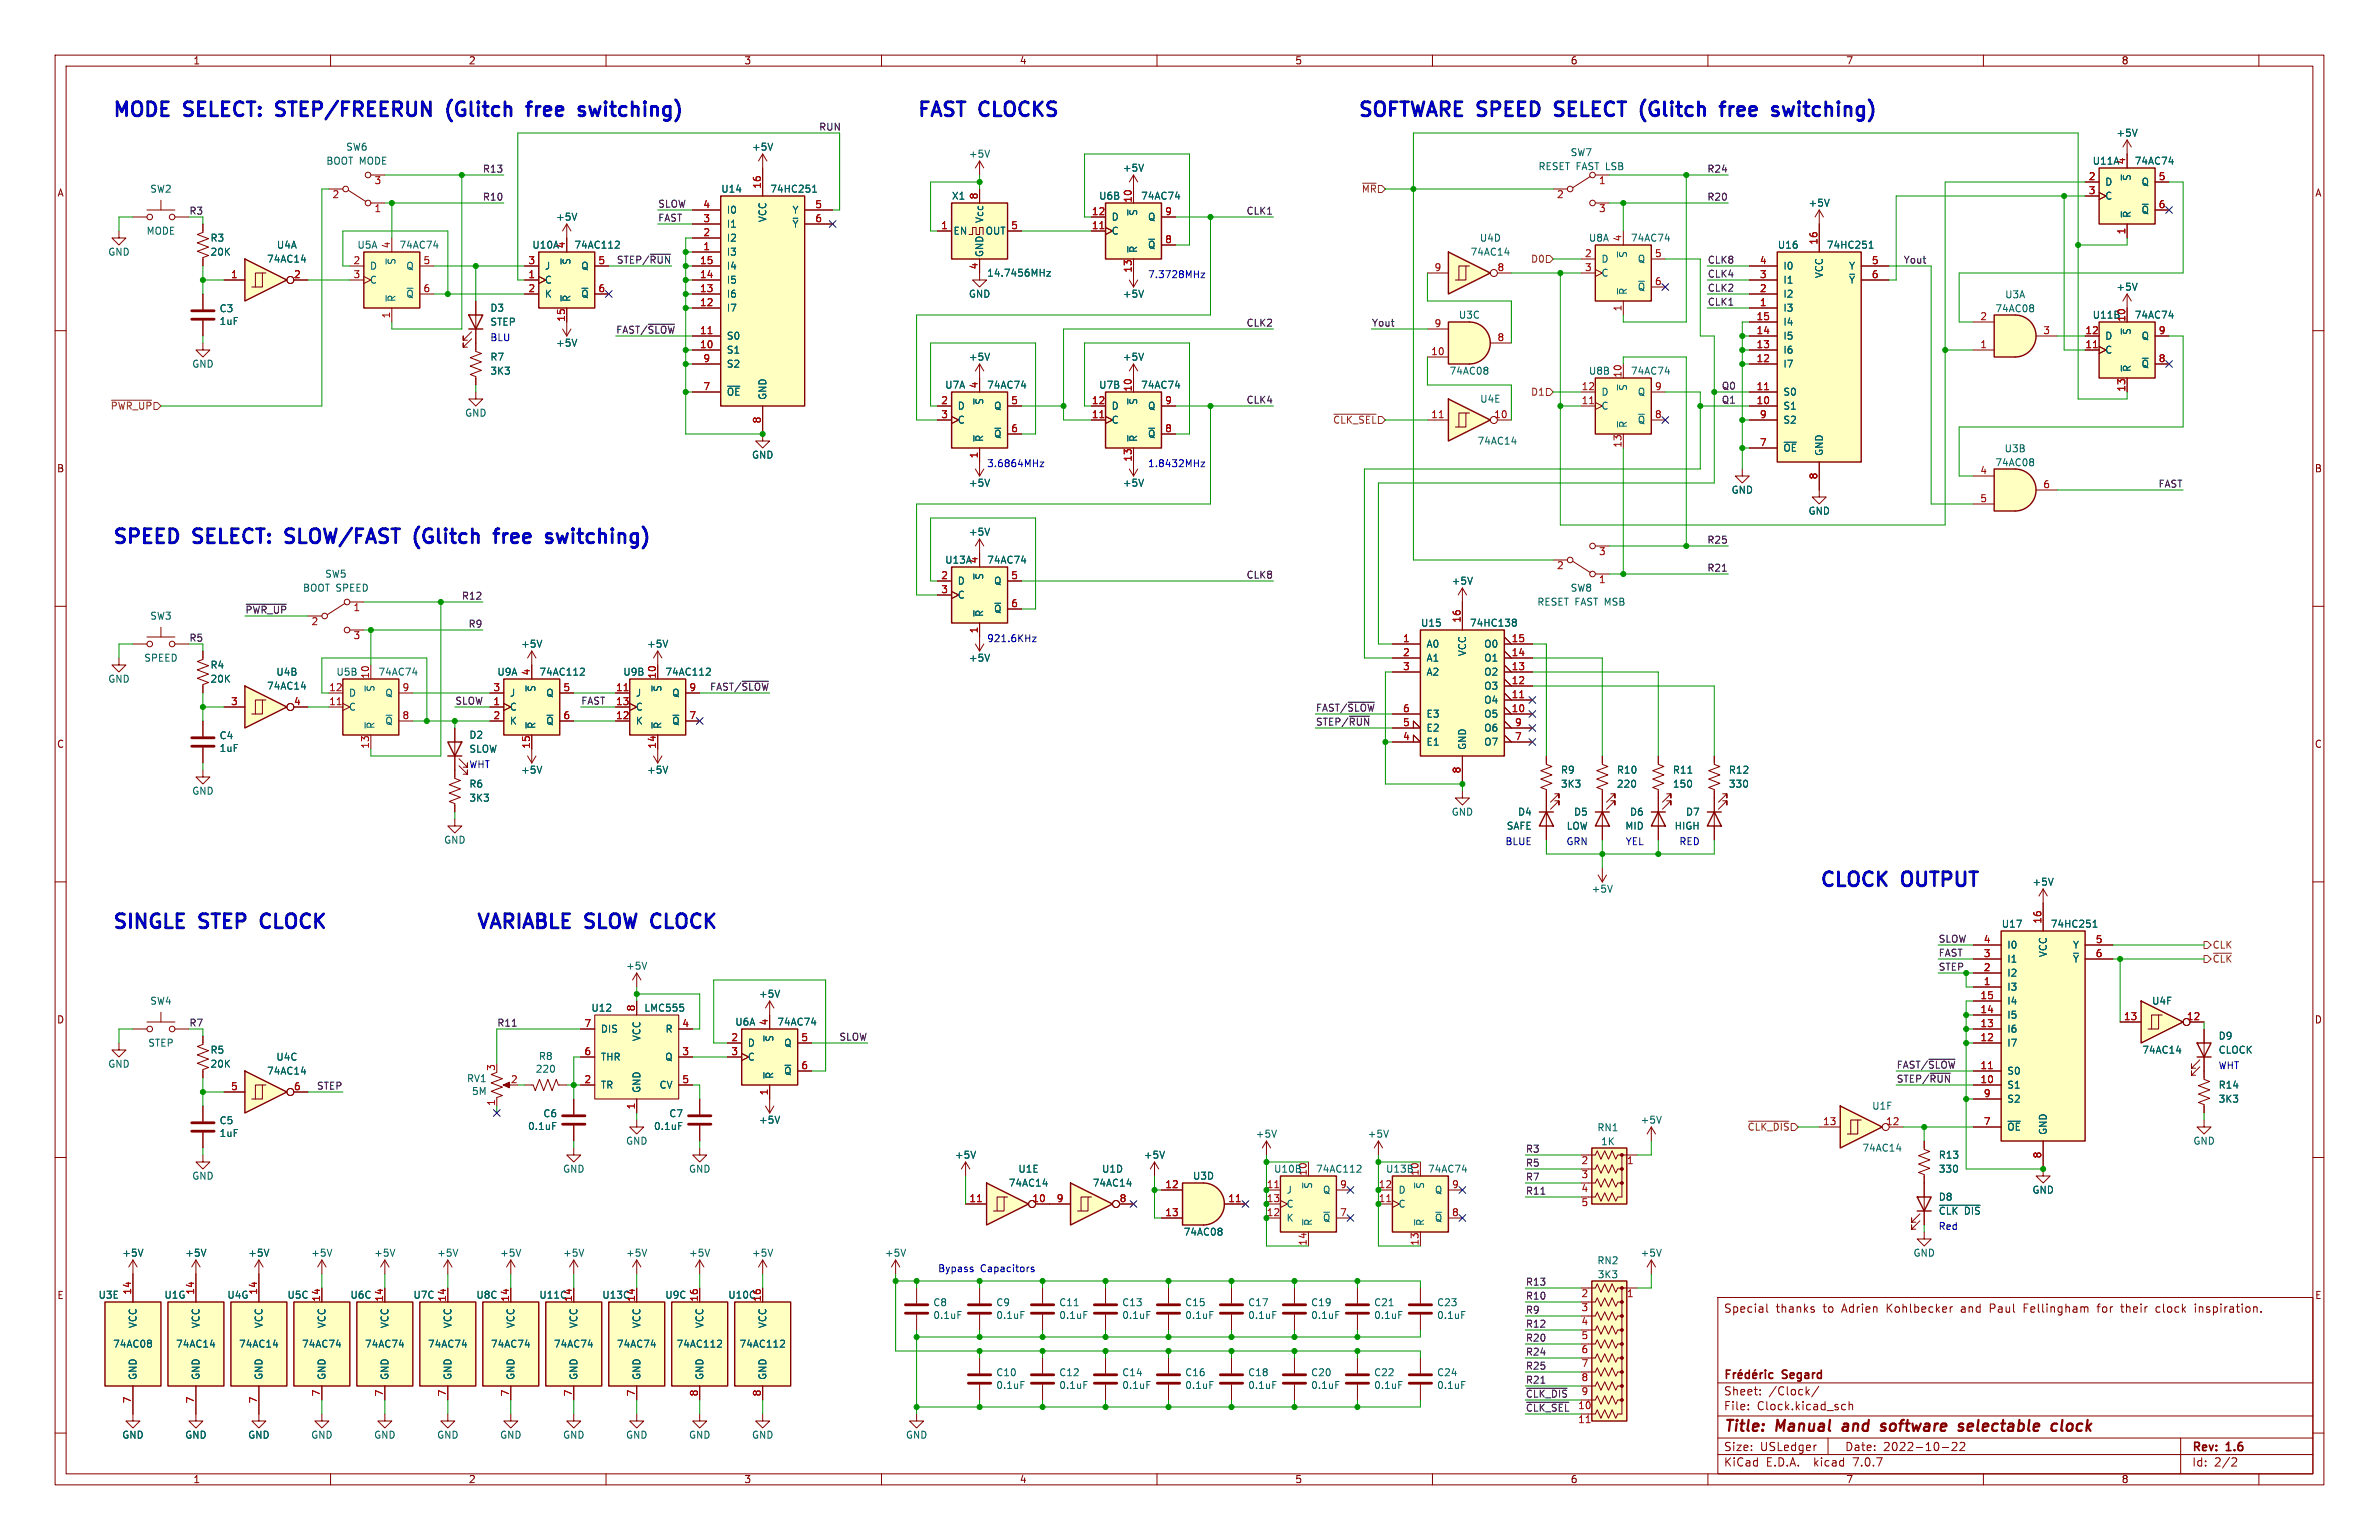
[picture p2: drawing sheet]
<svg xmlns="http://www.w3.org/2000/svg" width="432mm" height="279mm" viewBox="0 0 432 279" stroke-linecap="round" stroke-linejoin="round" font-family="sans-serif">
<defs><g id="words">
<g font-size="3.5" fill="#0000c2">
<text x="20.3" y="21.3">MODE</text>
<text x="33.7" y="21.3">SELECT:</text>
<text x="51.4" y="21.3">STEP/FREERUN</text>
<text x="83.4" y="21.3">(Glitch</text>
<text x="99" y="21.3">free</text>
<text x="109.3" y="21.3">switching)</text>
<text x="166.4" y="21.3">FAST CLOCKS</text>
<text x="246.4" y="21.3">SOFTWARE SPEED</text>
<text x="283.5" y="21.3">SELECT</text>
<text x="300" y="21.3">(Glitch</text>
<text x="315.6" y="21.3">free</text>
<text x="326" y="21.3">switching)</text>
<text x="20.3" y="98.8">SPEED</text>
<text x="35.4" y="98.8">SELECT:</text>
<text x="53.1" y="98.8">SLOW/FAST</text>
<text x="77.4" y="98.8">(Glitch</text>
<text x="93.1" y="98.8">free</text>
<text x="103.4" y="98.8">switching)</text>
<text x="330.2" y="161">CLOCK</text>
<text x="345.5" y="161">OUTPUT</text>
<text x="20.3" y="168.7">SINGLE</text>
<text x="36.5" y="168.7">STEP</text>
<text x="48.6" y="168.7">CLOCK</text>
<text x="86.4" y="168.7">VARIABLE SLOW CLOCK</text>
</g>
<g font-size="2.8" fill="#840000">
<text x="312.8" y="260.3">Title:</text>
<text x="322.5" y="260.3">Manual</text>
<text x="335.4" y="260.3">and</text>
<text x="343.1" y="260.3">software</text>
<text x="358" y="260.3">selectable</text>
<text x="375.7" y="260.3">clock</text>
</g>
<g font-size="2.1" fill="#840000">
<text x="312.8" y="238.4">Special</text>
<text x="322.3" y="238.4">thanks</text>
<text x="331" y="238.4">to</text>
<text x="334.5" y="238.4">Adrien</text>
<text x="342.7" y="238.4">Kohlbecker</text>
<text x="356.4" y="238.4">and</text>
<text x="361.7" y="238.4">Paul</text>
<text x="368" y="238.4">Fellingham</text>
<text x="381.6" y="238.4">for</text>
<text x="386.1" y="238.4">their</text>
<text x="392.5" y="238.4">clock</text>
<text x="399.7" y="238.4">inspiration.</text>
<text x="323.6" y="250.6">Segard</text>
<text x="312.8" y="256.1">File:</text>
<text x="312.8" y="253.4">Sheet:</text>
<text x="318.9" y="256.1">Clock.kicad_sch</text>
<text x="321" y="253.4">/Clock/</text>
<text x="312.8" y="263.5">Size:</text>
<text x="319.5" y="263.5">USLedger</text>
<text x="334.8" y="263.5">Date:</text>
<text x="341.8" y="263.5">2022-10-22</text>
<text x="397.8" y="263.7">Rev:</text>
<text x="404.2" y="263.7">1.6</text>
<text x="312.8" y="266.3">KiCad</text>
<text x="320.5" y="266.3">E.D.A.</text>
<text x="329.4" y="266.3">kicad</text>
<text x="336.6" y="266.3">7.0.7</text>
<text x="397.8" y="266.3">Id:</text>
<text x="401.9" y="266.3">2/2</text>
</g>
<g font-size="1.8" fill="#840000">
<text x="35" y="11.9">1</text>
<text x="85" y="11.9">2</text>
<text x="135" y="11.9">3</text>
<text x="185" y="11.9">4</text>
<text x="235" y="11.9">5</text>
<text x="285" y="11.9">6</text>
<text x="335" y="11.9">7</text>
<text x="385" y="11.9">8</text>
<text x="10.3" y="35.9">A</text>
<text x="420.1" y="35.9">A</text>
<text x="10.3" y="85.9">B</text>
<text x="420.1" y="85.9">B</text>
<text x="10.3" y="135.9">C</text>
<text x="420.1" y="135.9">C</text>
<text x="10.3" y="185.9">D</text>
<text x="420.1" y="185.9">D</text>
<text x="286.9" y="211.5">2</text>
<text x="286.9" y="214.1">3</text>
<text x="286.9" y="216.6">4</text>
<text x="10.3" y="235.9">E</text>
<text x="286.9" y="235.7">2</text>
<text x="286.9" y="238.2">3</text>
<text x="420.1" y="235.9">E</text>
<text x="286.9" y="240.7">4</text>
<text x="286.9" y="243.3">5</text>
<text x="286.9" y="245.8">6</text>
<text x="286.9" y="248.4">7</text>
<text x="286.9" y="250.9">8</text>
<text x="35" y="269.3">1</text>
<text x="85" y="269.3">2</text>
<text x="135" y="269.3">3</text>
<text x="185" y="269.3">4</text>
<text x="235" y="269.3">5</text>
<text x="285" y="269.3">6</text>
<text x="335" y="269.3">7</text>
<text x="385" y="269.3">8</text>
</g>
<g font-size="1.8" fill="#0f0f0f">
<text x="148.6" y="23.8">RUN</text>
<text x="87.5" y="31.4">R13</text>
<text x="309.8" y="31.4">R24</text>
<text x="87.5" y="36.5">R10</text>
<text x="119.4" y="40.3">FAST</text>
<text x="119.4" y="37.8">SLOW</text>
<text x="226.2" y="39">CLK1</text>
<text x="309.8" y="36.5">R20</text>
<text x="111.9" y="47.9">STEP/~{RUN}</text>
<text x="309.9" y="47.9">CLK8</text>
<text x="345.4" y="47.9">Yout</text>
<text x="309.9" y="53">CLK2</text>
<text x="309.9" y="50.5">CLK4</text>
<text x="226.2" y="59.3">CLK2</text>
<text x="248.9" y="59.3">Yout</text>
<text x="309.9" y="55.5">CLK1</text>
<text x="111.8" y="60.6">FAST/~{SLOW}</text>
<text x="312.4" y="70.8">Q0</text>
<text x="226.2" y="73.3">CLK4</text>
<text x="312.4" y="73.3">Q1</text>
<text x="391.7" y="88.6">FAST</text>
<text x="309.8" y="98.7">R25</text>
<text x="226.2" y="105.1">CLK8</text>
<text x="309.8" y="103.8">R21</text>
<text x="44.4" y="111.4">~{PWR_UP}</text>
<text x="83.7" y="108.9">R12</text>
<text x="84.9" y="114">R9</text>
<text x="128.8" y="125.4">FAST/~{SLOW}</text>
<text x="82.5" y="127.9">SLOW</text>
<text x="105.4" y="127.9">FAST</text>
<text x="238.8" y="131.7">STEP/~{RUN}</text>
<text x="238.8" y="129.2">FAST/~{SLOW}</text>
<text x="351.8" y="171.1">SLOW</text>
<text x="351.8" y="173.6">FAST</text>
<text x="351.8" y="176.2">STEP</text>
<text x="90.2" y="186.3">R11</text>
<text x="152.3" y="188.9">SLOW</text>
<text x="57.4" y="197.8">STEP</text>
<text x="344.2" y="196.5">STEP/~{RUN}</text>
<text x="344.2" y="194">FAST/~{SLOW}</text>
<text x="276.9" y="209.2">R3</text>
<text x="276.9" y="214.3">R7</text>
<text x="276.9" y="211.7">R5</text>
<text x="276.9" y="216.8">R11</text>
<text x="276.9" y="233.3">R13</text>
<text x="276.9" y="238.4">R9</text>
<text x="276.9" y="235.9">R10</text>
<text x="276.9" y="241">R12</text>
<text x="276.9" y="243.5">R20</text>
<text x="276.9" y="246">R24</text>
<text x="276.9" y="248.6">R25</text>
<text x="276.9" y="251.1">R21</text>
<text x="276.9" y="256.2">~{CLK_SEL}10</text>
<text x="276.9" y="253.7">~{CLK_DIS} 9</text>
</g>
<g font-size="1.8" fill="#006464">
<text x="62.7" y="27.5">SW6</text>
<text x="136.4" y="27.5">+5V</text>
<text x="175.8" y="28.8">+5V</text>
<text x="285" y="28.5">SW7</text>
<text x="384" y="25">+5V</text>
<text x="27.2" y="35.2">SW2</text>
<text x="59.1" y="30.1">BOOT MODE</text>
<text x="130.8" y="35.2">U14</text>
<text x="139.7" y="35.2">74HC251</text>
<text x="203.7" y="31.3">+5V</text>
<text x="279.1" y="31.1">RESET FAST LSB</text>
<text x="379.7" y="30.1">U11A</text>
<text x="382" y="33.9">D</text>
<text x="386.9" y="32.9" transform="rotate(-90 386.9 32.9)">~{S}</text>
<text x="387.4" y="30.1">74AC74</text>
<text x="388.6" y="33.9">Q</text>
<text x="100.8" y="40.2">+5V</text>
<text x="131.8" y="41.5">I1</text>
<text x="131.8" y="39">I0</text>
<text x="139.3" y="40.4" transform="rotate(-90 139.3 40.4)">VCC</text>
<text x="143.7" y="39">Y</text>
<text x="143.7" y="41.5">~{Y}</text>
<text x="172.7" y="36.4">X1</text>
<text x="178.7" y="40.6" transform="rotate(-90 178.7 40.6)">Vcc</text>
<text x="199.4" y="36.4">U6B</text>
<text x="201.7" y="40.2">D</text>
<text x="206.6" y="39.3" transform="rotate(-90 206.6 39.3)">~{S}</text>
<text x="207" y="36.4">74AC74</text>
<text x="208.3" y="40.2">Q</text>
<text x="328.2" y="37.7">+5V</text>
<text x="382" y="36.4">C</text>
<text x="386.9" y="39.6" transform="rotate(-90 386.9 39.6)">~{R}</text>
<text x="388.6" y="39">~{Q}</text>
<text x="19.6" y="46.6">GND</text>
<text x="26.5" y="42.8">MODE</text>
<text x="38.1" y="44">R3</text>
<text x="38.1" y="46.6">20K</text>
<text x="48.4" y="47.9">74AC14</text>
<text x="50.2" y="45.3">U4A</text>
<text x="64.8" y="45.3">U5A</text>
<text x="72.4" y="45.3">74AC74</text>
<text x="96.5" y="45.3">U10A</text>
<text x="104.1" y="45.3">74AC112</text>
<text x="131.8" y="46.6">I3</text>
<text x="131.8" y="44">I2</text>
<text x="173" y="42.8">EN</text>
<text x="178.7" y="46.7" transform="rotate(-90 178.7 46.7)">GND</text>
<text x="178.8" y="42.8">OUT</text>
<text x="201.7" y="42.8">C</text>
<text x="206.6" y="46" transform="rotate(-90 206.6 46)">~{R}</text>
<text x="208.3" y="45.3">~{Q}</text>
<text x="266.8" y="46.6">74AC14</text>
<text x="268.5" y="44">U4D</text>
<text x="288.3" y="44">U8A</text>
<text x="290.6" y="47.9">D</text>
<text x="295.5" y="46.9" transform="rotate(-90 295.5 46.9)">~{S}</text>
<text x="295.9" y="44">74AC74</text>
<text x="297.2" y="47.9">Q</text>
<text x="322.6" y="45.3">U16</text>
<text x="331.5" y="45.3">74HC251</text>
<text x="67.1" y="49.1">D</text>
<text x="67.1" y="51.7">C</text>
<text x="72" y="48.1" transform="rotate(-90 72 48.1)">~{S}</text>
<text x="73.7" y="49.1">Q</text>
<text x="98.8" y="51.7">C</text>
<text x="98.8" y="49.1">J</text>
<text x="103.7" y="48.1" transform="rotate(-90 103.7 48.1)">~{S}</text>
<text x="105.4" y="49.1">Q</text>
<text x="131.8" y="51.7">I5</text>
<text x="131.8" y="49.1">I4</text>
<text x="179.1" y="50.4">14.7456MHz</text>
<text x="290.6" y="50.4">C</text>
<text x="295.5" y="53.6" transform="rotate(-90 295.5 53.6)">~{R}</text>
<text x="297.2" y="52.9">~{Q}</text>
<text x="323.6" y="51.7">I1</text>
<text x="323.6" y="49.1">I0</text>
<text x="331.1" y="50.6" transform="rotate(-90 331.1 50.6)">VCC</text>
<text x="335.5" y="49.1">Y</text>
<text x="335.5" y="51.7">~{Y}</text>
<text x="384" y="52.9">+5V</text>
<text x="39.8" y="56.8">C3</text>
<text x="39.8" y="59.2">1uF</text>
<text x="72" y="54.9" transform="rotate(-90 72 54.9)">~{R}</text>
<text x="73.7" y="54.2">~{Q}</text>
<text x="88.9" y="56.7">D3</text>
<text x="88.9" y="59.3">STEP</text>
<text x="98.8" y="54.2">K</text>
<text x="103.7" y="54.9" transform="rotate(-90 103.7 54.9)">~{R}</text>
<text x="105.4" y="54.2">~{Q}</text>
<text x="131.8" y="56.7">I7</text>
<text x="131.8" y="54.2">I6</text>
<text x="175.8" y="54.2">GND</text>
<text x="203.7" y="54.2">+5V</text>
<text x="264.7" y="58">U3C</text>
<text x="323.6" y="56.7">I3</text>
<text x="323.6" y="59.3">I4</text>
<text x="323.6" y="54.2">I2</text>
<text x="362.1" y="56.9">74AC08</text>
<text x="363.8" y="54.3">U3A</text>
<text x="379.7" y="58">U11B</text>
<text x="387.4" y="58">74AC74</text>
<text x="88.9" y="65.6">R7</text>
<text x="100.8" y="63.1">+5V</text>
<text x="131.8" y="64.4">S1</text>
<text x="131.8" y="61.8">S0</text>
<text x="175.8" y="65.6">+5V</text>
<text x="203.7" y="65.6">+5V</text>
<text x="323.6" y="64.4">I6</text>
<text x="323.6" y="61.8">I5</text>
<text x="382" y="64.4">C</text>
<text x="382" y="61.8">D</text>
<text x="386.9" y="60.8" transform="rotate(-90 386.9 60.8)">~{S}</text>
<text x="388.6" y="61.8">Q</text>
<text x="34.8" y="66.9">GND</text>
<text x="88.9" y="68.2">3K3</text>
<text x="131.8" y="72">~{OE}</text>
<text x="131.8" y="66.9">S2</text>
<text x="171.5" y="70.7">U7A</text>
<text x="179.1" y="70.7">74AC74</text>
<text x="199.4" y="70.7">U7B</text>
<text x="207" y="70.7">74AC74</text>
<text x="263" y="68.2">74AC08</text>
<text x="288.3" y="68.2">U8B</text>
<text x="290.6" y="72">D</text>
<text x="295.5" y="71" transform="rotate(-90 295.5 71)">~{S}</text>
<text x="295.9" y="68.2">74AC74</text>
<text x="297.2" y="72">Q</text>
<text x="323.6" y="72">S0</text>
<text x="323.6" y="66.9">I7</text>
<text x="386.9" y="67.6" transform="rotate(-90 386.9 67.6)">~{R}</text>
<text x="388.6" y="66.9">~{Q}</text>
<text x="84.3" y="75.8">GND</text>
<text x="139.3" y="72.6" transform="rotate(-90 139.3 72.6)">GND</text>
<text x="173.7" y="74.5">D</text>
<text x="173.7" y="77.1">C</text>
<text x="178.7" y="73.5" transform="rotate(-90 178.7 73.5)">~{S}</text>
<text x="180.3" y="74.5">Q</text>
<text x="201.7" y="77.1">C</text>
<text x="201.7" y="74.5">D</text>
<text x="206.6" y="73.5" transform="rotate(-90 206.6 73.5)">~{S}</text>
<text x="208.3" y="74.5">Q</text>
<text x="268.6" y="73.3">U4E</text>
<text x="290.6" y="74.5">C</text>
<text x="295.5" y="77.7" transform="rotate(-90 295.5 77.7)">~{R}</text>
<text x="297.2" y="77.1">~{Q}</text>
<text x="323.6" y="74.5">S1</text>
<text x="323.6" y="77.1">S2</text>
<text x="136.4" y="83.4">GND</text>
<text x="178.7" y="80.3" transform="rotate(-90 178.7 80.3)">~{R}</text>
<text x="180.3" y="79.6">~{Q}</text>
<text x="206.6" y="80.3" transform="rotate(-90 206.6 80.3)">~{R}</text>
<text x="208.3" y="79.6">~{Q}</text>
<text x="268.1" y="80.9">74AC14</text>
<text x="323.6" y="82.1">~{OE}</text>
<text x="331.1" y="82.8" transform="rotate(-90 331.1 82.8)">GND</text>
<text x="363.8" y="82.3">U3B</text>
<text x="175.8" y="88.5">+5V</text>
<text x="203.7" y="88.5">+5V</text>
<text x="314.2" y="89.8">GND</text>
<text x="362.1" y="84.8">74AC08</text>
<text x="328.2" y="93.6">GND</text>
<text x="175.8" y="97.4">+5V</text>
<text x="54.9" y="107.5">BOOT SPEED</text>
<text x="58.9" y="105">SW5</text>
<text x="171.5" y="102.5">U13A</text>
<text x="173.7" y="106.3">D</text>
<text x="178.7" y="105.3" transform="rotate(-90 178.7 105.3)">~{S}</text>
<text x="179.1" y="102.5">74AC74</text>
<text x="180.3" y="106.3">Q</text>
<text x="263.4" y="106.3">+5V</text>
<text x="285" y="107.5">SW8</text>
<text x="27.2" y="112.6">SW3</text>
<text x="173.7" y="108.8">C</text>
<text x="178.7" y="112" transform="rotate(-90 178.7 112)">~{R}</text>
<text x="180.3" y="111.4">~{Q}</text>
<text x="257.8" y="113.9">U15</text>
<text x="266.7" y="113.9">74HC138</text>
<text x="278.9" y="110.1">RESET FAST MSB</text>
<text x="94.5" y="117.7">+5V</text>
<text x="117.3" y="117.7">+5V</text>
<text x="258.8" y="117.7">A0</text>
<text x="266.3" y="119.1" transform="rotate(-90 266.3 119.1)">VCC</text>
<text x="269.3" y="117.7">O0</text>
<text x="19.6" y="124.1">GND</text>
<text x="26.1" y="120.2">SPEED</text>
<text x="38.1" y="121.5">R4</text>
<text x="38.1" y="124.1">20K</text>
<text x="48.4" y="125.3">74AC14</text>
<text x="50.1" y="122.8">U4B</text>
<text x="61" y="122.8">U5B</text>
<text x="68.2" y="125.6" transform="rotate(-90 68.2 125.6)">~{S}</text>
<text x="68.6" y="122.8">74AC74</text>
<text x="90.2" y="122.8">U9A</text>
<text x="97.4" y="125.6" transform="rotate(-90 97.4 125.6)">~{S}</text>
<text x="97.8" y="122.8">74AC112</text>
<text x="113" y="122.8">U9B</text>
<text x="120.2" y="125.6" transform="rotate(-90 120.2 125.6)">~{S}</text>
<text x="120.7" y="122.8">74AC112</text>
<text x="175.8" y="120.2">+5V</text>
<text x="258.8" y="120.2">A1</text>
<text x="258.8" y="122.8">A2</text>
<text x="269.3" y="125.3">O3</text>
<text x="269.3" y="122.8">O2</text>
<text x="269.3" y="120.2">O1</text>
<text x="63.2" y="129.1">C</text>
<text x="63.2" y="126.6">D</text>
<text x="69.8" y="131.7">~{Q}</text>
<text x="69.8" y="126.6">Q</text>
<text x="92.5" y="129.1">C</text>
<text x="92.5" y="131.7">K</text>
<text x="92.5" y="126.6">J</text>
<text x="99.1" y="126.6">Q</text>
<text x="99.1" y="131.7">~{Q}</text>
<text x="115.3" y="126.6">J</text>
<text x="115.3" y="131.7">K</text>
<text x="115.3" y="129.1">C</text>
<text x="121.9" y="131.7">~{Q}</text>
<text x="121.9" y="126.6">Q</text>
<text x="258.8" y="130.4">E3</text>
<text x="269.3" y="130.4">O5</text>
<text x="269.3" y="127.9">O4</text>
<text x="39.8" y="134.3">C4</text>
<text x="39.8" y="136.6">1uF</text>
<text x="68.2" y="132.3" transform="rotate(-90 68.2 132.3)">~{R}</text>
<text x="85.1" y="134.2">D2</text>
<text x="85.1" y="136.8">SLOW</text>
<text x="97.4" y="132.3" transform="rotate(-90 97.4 132.3)">~{R}</text>
<text x="120.2" y="132.3" transform="rotate(-90 120.2 132.3)">~{R}</text>
<text x="258.8" y="135.5">E1</text>
<text x="258.8" y="132.9">E2</text>
<text x="266.3" y="136.1" transform="rotate(-90 266.3 136.1)">GND</text>
<text x="269.3" y="135.5">O7</text>
<text x="269.3" y="132.9">O6</text>
<text x="85.1" y="143.1">R6</text>
<text x="94.5" y="140.6">+5V</text>
<text x="117.3" y="140.6">+5V</text>
<text x="283.2" y="140.6">R9</text>
<text x="283.2" y="143.1">3K3</text>
<text x="293.4" y="140.6">R10</text>
<text x="293.4" y="143.1">220</text>
<text x="303.5" y="140.6">R11</text>
<text x="303.5" y="143.1">150</text>
<text x="313.7" y="140.6">R12</text>
<text x="313.7" y="143.1">330</text>
<text x="34.8" y="144.4">GND</text>
<text x="85.1" y="145.6">3K3</text>
<text x="263.4" y="148.2">GND</text>
<text x="275.4" y="148.2">D4</text>
<text x="285.6" y="148.2">D5</text>
<text x="295.8" y="148.2">D6</text>
<text x="305.9" y="148.2">D7</text>
<text x="80.5" y="153.3">GND</text>
<text x="273.4" y="150.7">SAFE</text>
<text x="284.3" y="150.7">LOW</text>
<text x="294.9" y="150.7">MID</text>
<text x="303.9" y="150.7">HIGH</text>
<text x="368.8" y="160.9">+5V</text>
<text x="288.8" y="162.2">+5V</text>
<text x="363.2" y="168.5">U17</text>
<text x="364.2" y="172.3">I0</text>
<text x="371.7" y="173.8" transform="rotate(-90 371.7 173.8)">VCC</text>
<text x="372.1" y="168.5">74HC251</text>
<text x="376.2" y="172.3">Y</text>
<text x="113.5" y="176.1">+5V</text>
<text x="364.2" y="179.9">I3</text>
<text x="364.2" y="177.4">I2</text>
<text x="364.2" y="174.9">I1</text>
<text x="376.2" y="174.9">~{Y}</text>
<text x="27.2" y="182.5">SW4</text>
<text x="107.2" y="183.7">U12</text>
<text x="116.9" y="183.7">LMC555</text>
<text x="137.7" y="181.2">+5V</text>
<text x="364.2" y="185">I5</text>
<text x="364.2" y="182.5">I4</text>
<text x="390.5" y="182.5">U4F</text>
<text x="26.8" y="190.1">STEP</text>
<text x="38.1" y="191.4">R5</text>
<text x="109" y="187.6">DIS</text>
<text x="116.4" y="189" transform="rotate(-90 116.4 189)">VCC</text>
<text x="120.7" y="187.6">R</text>
<text x="133.4" y="186.3">U6A</text>
<text x="135.6" y="190.1">D</text>
<text x="140.6" y="189.1" transform="rotate(-90 140.6 189.1)">~{S}</text>
<text x="141" y="186.3">74AC74</text>
<text x="142.2" y="190.1">Q</text>
<text x="364.2" y="190.1">I7</text>
<text x="364.2" y="187.6">I6</text>
<text x="388.7" y="191.4">74AC14</text>
<text x="402.6" y="188.8">D9</text>
<text x="402.6" y="191.4">CLOCK</text>
<text x="19.6" y="193.9">GND</text>
<text x="38.1" y="193.9">20K</text>
<text x="48.4" y="195.2">74AC14</text>
<text x="50.1" y="192.6">U4C</text>
<text x="84.7" y="196.5">RV1</text>
<text x="97.1" y="194.8">220</text>
<text x="97.7" y="192.5">R8</text>
<text x="109" y="197.7">TR</text>
<text x="109" y="192.6">THR</text>
<text x="119.6" y="197.7">CV</text>
<text x="120.6" y="192.6">Q</text>
<text x="135.6" y="192.6">C</text>
<text x="140.6" y="195.8" transform="rotate(-90 140.6 195.8)">~{R}</text>
<text x="142.2" y="195.2">~{Q}</text>
<text x="364.2" y="197.7">S1</text>
<text x="364.2" y="195.2">S0</text>
<text x="402.6" y="197.7">R14</text>
<text x="85.6" y="198.9">5M</text>
<text x="98.5" y="202.9">C6</text>
<text x="116.4" y="198.4" transform="rotate(-90 116.4 198.4)">GND</text>
<text x="121.4" y="202.9">C7</text>
<text x="339.7" y="201.5">U1F</text>
<text x="364.2" y="200.3">S2</text>
<text x="402.6" y="200.3">3K3</text>
<text x="39.8" y="204.2">C5</text>
<text x="39.8" y="206.5">1uF</text>
<text x="95.7" y="205.2">0.1uF</text>
<text x="113.5" y="207.9">GND</text>
<text x="118.6" y="205.2">0.1uF</text>
<text x="137.7" y="204.1">+5V</text>
<text x="227.8" y="206.6">+5V</text>
<text x="248.2" y="206.6">+5V</text>
<text x="289.8" y="205.4">RN1</text>
<text x="290.5" y="208">1K</text>
<text x="297.7" y="204.1">+5V</text>
<text x="337.9" y="209.1">74AC14</text>
<text x="364.2" y="205.3">~{OE}</text>
<text x="371.7" y="206" transform="rotate(-90 371.7 206)">GND</text>
<text x="398" y="207.9">GND</text>
<text x="34.8" y="214.2">GND</text>
<text x="102.1" y="213">GND</text>
<text x="125" y="213">GND</text>
<text x="173.2" y="210.4">+5V</text>
<text x="183" y="215.5">74AC14</text>
<text x="184.7" y="213">U1E</text>
<text x="198.2" y="215.5">74AC14</text>
<text x="199.9" y="213">U1D</text>
<text x="207.5" y="210.4">+5V</text>
<text x="216.4" y="214.2">U3D</text>
<text x="231.1" y="213">U10B</text>
<text x="237.2" y="213.4" transform="rotate(-90 237.2 213.4)">10</text>
<text x="238.4" y="215.8" transform="rotate(-90 238.4 215.8)">~{S}</text>
<text x="238.8" y="213">74AC112</text>
<text x="251.5" y="213">U13B</text>
<text x="257.6" y="213.4" transform="rotate(-90 257.6 213.4)">10</text>
<text x="258.7" y="215.8" transform="rotate(-90 258.7 215.8)">~{S}</text>
<text x="259.1" y="213">74AC74</text>
<text x="351.8" y="210.4">R13</text>
<text x="351.8" y="213">330</text>
<text x="233.4" y="216.8">J</text>
<text x="233.4" y="221.8">K</text>
<text x="233.4" y="219.3">C</text>
<text x="240" y="221.8">~{Q}</text>
<text x="240" y="216.8">Q</text>
<text x="253.7" y="219.3">C</text>
<text x="253.7" y="216.8">D</text>
<text x="260.3" y="221.8">~{Q}</text>
<text x="260.3" y="216.8">Q</text>
<text x="351.8" y="218">D8</text>
<text x="351.8" y="220.6">~{CLK</text>
<text x="358.3" y="220.6">DIS}</text>
<text x="368.8" y="216.8">GND</text>
<text x="214.7" y="224.4">74AC08</text>
<text x="238.4" y="222.5" transform="rotate(-90 238.4 222.5)">~{R}</text>
<text x="258.7" y="222.5" transform="rotate(-90 258.7 222.5)">~{R}</text>
<text x="22.1" y="228.2">+5V</text>
<text x="33.5" y="228.2">+5V</text>
<text x="45" y="228.2">+5V</text>
<text x="56.4" y="228.2">+5V</text>
<text x="67.8" y="228.2">+5V</text>
<text x="79.2" y="228.2">+5V</text>
<text x="90.7" y="228.2">+5V</text>
<text x="102.1" y="228.2">+5V</text>
<text x="113.5" y="228.2">+5V</text>
<text x="125" y="228.2">+5V</text>
<text x="136.4" y="228.2">+5V</text>
<text x="160.5" y="228.2">+5V</text>
<text x="289.8" y="229.6">RN2</text>
<text x="289.9" y="232.1">3K3</text>
<text x="297.7" y="228.2">+5V</text>
<text x="347.2" y="228.2">GND</text>
<text x="17.8" y="235.8">U3E</text>
<text x="29.7" y="235.8">U1G</text>
<text x="41.2" y="235.8">U4G</text>
<text x="52.1" y="235.8">U5C</text>
<text x="63.5" y="235.8">U6C</text>
<text x="74.9" y="235.8">U7C</text>
<text x="86.4" y="235.8">U8C</text>
<text x="97.8" y="235.8">U11C</text>
<text x="109.2" y="235.8">U13C</text>
<text x="120.7" y="235.8">U9C</text>
<text x="132.1" y="235.8">U10C</text>
<text x="169.3" y="237.2">C8</text>
<text x="169.3" y="239.5">0.1uF</text>
<text x="180.7" y="237.2">C9</text>
<text x="180.7" y="239.5">0.1uF</text>
<text x="192.2" y="237.2">C11</text>
<text x="192.2" y="239.5">0.1uF</text>
<text x="203.6" y="237.2">C13</text>
<text x="203.6" y="239.5">0.1uF</text>
<text x="215" y="237.2">C15</text>
<text x="215" y="239.5">0.1uF</text>
<text x="226.5" y="237.2">C17</text>
<text x="226.5" y="239.5">0.1uF</text>
<text x="237.9" y="237.2">C19</text>
<text x="237.9" y="239.5">0.1uF</text>
<text x="249.3" y="237.2">C21</text>
<text x="249.3" y="239.5">0.1uF</text>
<text x="260.7" y="237.2">C23</text>
<text x="260.7" y="239.5">0.1uF</text>
<text x="20.4" y="244.7">74AC08</text>
<text x="25" y="241.1" transform="rotate(-90 25 241.1)">VCC</text>
<text x="31.9" y="244.7">74AC14</text>
<text x="36.4" y="241.1" transform="rotate(-90 36.4 241.1)">VCC</text>
<text x="43.3" y="244.7">74AC14</text>
<text x="47.9" y="241.1" transform="rotate(-90 47.9 241.1)">VCC</text>
<text x="54.7" y="244.7">74AC74</text>
<text x="59.3" y="241.1" transform="rotate(-90 59.3 241.1)">VCC</text>
<text x="66.1" y="244.7">74AC74</text>
<text x="70.7" y="241.1" transform="rotate(-90 70.7 241.1)">VCC</text>
<text x="77.6" y="244.7">74AC74</text>
<text x="82.1" y="241.1" transform="rotate(-90 82.1 241.1)">VCC</text>
<text x="89" y="244.7">74AC74</text>
<text x="93.6" y="241.1" transform="rotate(-90 93.6 241.1)">VCC</text>
<text x="100.4" y="244.7">74AC74</text>
<text x="105" y="241.1" transform="rotate(-90 105 241.1)">VCC</text>
<text x="111.9" y="244.7">74AC74</text>
<text x="116.4" y="241.1" transform="rotate(-90 116.4 241.1)">VCC</text>
<text x="122.7" y="244.7">74AC112</text>
<text x="127.9" y="241.1" transform="rotate(-90 127.9 241.1)">VCC</text>
<text x="134.1" y="244.7">74AC112</text>
<text x="139.3" y="241.1" transform="rotate(-90 139.3 241.1)">VCC</text>
<text x="25" y="250.4" transform="rotate(-90 25 250.4)">GND</text>
<text x="36.4" y="250.4" transform="rotate(-90 36.4 250.4)">GND</text>
<text x="47.9" y="250.4" transform="rotate(-90 47.9 250.4)">GND</text>
<text x="59.3" y="250.4" transform="rotate(-90 59.3 250.4)">GND</text>
<text x="70.7" y="250.4" transform="rotate(-90 70.7 250.4)">GND</text>
<text x="82.1" y="250.4" transform="rotate(-90 82.1 250.4)">GND</text>
<text x="93.6" y="250.4" transform="rotate(-90 93.6 250.4)">GND</text>
<text x="105" y="250.4" transform="rotate(-90 105 250.4)">GND</text>
<text x="116.4" y="250.4" transform="rotate(-90 116.4 250.4)">GND</text>
<text x="127.9" y="250.4" transform="rotate(-90 127.9 250.4)">GND</text>
<text x="139.3" y="250.4" transform="rotate(-90 139.3 250.4)">GND</text>
<text x="180.7" y="249.9">C10</text>
<text x="192.2" y="249.9">C12</text>
<text x="203.6" y="249.9">C14</text>
<text x="215" y="249.9">C16</text>
<text x="226.5" y="249.9">C18</text>
<text x="237.9" y="249.9">C20</text>
<text x="249.3" y="249.9">C22</text>
<text x="260.7" y="249.9">C24</text>
<text x="180.7" y="252.2">0.1uF</text>
<text x="192.2" y="252.2">0.1uF</text>
<text x="203.6" y="252.2">0.1uF</text>
<text x="215" y="252.2">0.1uF</text>
<text x="226.5" y="252.2">0.1uF</text>
<text x="237.9" y="252.2">0.1uF</text>
<text x="249.3" y="252.2">0.1uF</text>
<text x="260.7" y="252.2">0.1uF</text>
<text x="22.1" y="261.2">GND</text>
<text x="33.5" y="261.2">GND</text>
<text x="45" y="261.2">GND</text>
<text x="56.4" y="261.2">GND</text>
<text x="67.8" y="261.2">GND</text>
<text x="79.2" y="261.2">GND</text>
<text x="90.7" y="261.2">GND</text>
<text x="102.1" y="261.2">GND</text>
<text x="113.5" y="261.2">GND</text>
<text x="125" y="261.2">GND</text>
<text x="136.4" y="261.2">GND</text>
<text x="164.3" y="261.2">GND</text>
</g>
<g font-size="1.8" fill="#a90000">
<text x="385.8" y="29.9" transform="rotate(-90 385.8 29.9)">4</text>
<text x="67.9" y="33.7">3</text>
<text x="138.2" y="34.3" transform="rotate(-90 138.2 34.3)">16</text>
<text x="290.1" y="33.7">1</text>
<text x="379" y="32.8">2</text>
<text x="379" y="35.3">3</text>
<text x="391.7" y="32.8">5</text>
<text x="60.3" y="36.3">2</text>
<text x="67.9" y="38.8">1</text>
<text x="127.6" y="40.4">3</text>
<text x="127.6" y="37.8">4</text>
<text x="147.9" y="37.8">5</text>
<text x="147.9" y="40.4">6</text>
<text x="170.7" y="41.7">1</text>
<text x="177.5" y="36.3" transform="rotate(-90 177.5 36.3)">8</text>
<text x="183.4" y="41.7">5</text>
<text x="198.1" y="41.7">11</text>
<text x="198.1" y="39.1">12</text>
<text x="205.5" y="36.9" transform="rotate(-90 205.5 36.9)">10</text>
<text x="211.4" y="39.1">9</text>
<text x="282.5" y="36.3">2</text>
<text x="290.1" y="38.8">3</text>
<text x="391.7" y="37.8">6</text>
<text x="70.9" y="45.2" transform="rotate(-90 70.9 45.2)">4</text>
<text x="102.6" y="45.2" transform="rotate(-90 102.6 45.2)">4</text>
<text x="127.6" y="45.5">1</text>
<text x="127.6" y="42.9">2</text>
<text x="211.4" y="44.2">8</text>
<text x="287.6" y="46.7">2</text>
<text x="294.4" y="43.9" transform="rotate(-90 294.4 43.9)">4</text>
<text x="300.3" y="46.7">5</text>
<text x="329.9" y="44.5" transform="rotate(-90 329.9 44.5)">16</text>
<text x="385.8" y="42.6" transform="rotate(-90 385.8 42.6)">1</text>
<text x="41.8" y="50.5">1</text>
<text x="53.3" y="50.5">2</text>
<text x="64.1" y="48">2</text>
<text x="64.1" y="50.5">3</text>
<text x="76.8" y="48">5</text>
<text x="76.8" y="53.1">6</text>
<text x="95.8" y="50.5">1</text>
<text x="95.8" y="53.1">2</text>
<text x="95.8" y="48">3</text>
<text x="108.5" y="48">5</text>
<text x="108.5" y="53.1">6</text>
<text x="127" y="53.1">13</text>
<text x="127" y="50.5">14</text>
<text x="127" y="48">15</text>
<text x="177.5" y="49" transform="rotate(-90 177.5 49)">4</text>
<text x="205.5" y="49.6" transform="rotate(-90 205.5 49.6)">13</text>
<text x="260.3" y="49.3">9</text>
<text x="271.7" y="49.3">8</text>
<text x="287.6" y="49.3">3</text>
<text x="300.3" y="51.8">6</text>
<text x="319.3" y="53.1">2</text>
<text x="319.3" y="50.5">3</text>
<text x="319.3" y="48">4</text>
<text x="339.7" y="48">5</text>
<text x="339.7" y="50.5">6</text>
<text x="70.9" y="57.9" transform="rotate(-90 70.9 57.9)">1</text>
<text x="102.6" y="58.5" transform="rotate(-90 102.6 58.5)">15</text>
<text x="127" y="55.6">12</text>
<text x="260.3" y="59.4">9</text>
<text x="294.4" y="56.6" transform="rotate(-90 294.4 56.6)">1</text>
<text x="318.7" y="58.2">15</text>
<text x="319.3" y="55.6">1</text>
<text x="359.3" y="58.2">2</text>
<text x="385.8" y="58.5" transform="rotate(-90 385.8 58.5)">10</text>
<text x="127" y="63.2">10</text>
<text x="127" y="60.7">11</text>
<text x="127.6" y="65.8">9</text>
<text x="259.7" y="64.5">10</text>
<text x="271.7" y="62">8</text>
<text x="318.7" y="65.8">12</text>
<text x="318.7" y="63.2">13</text>
<text x="318.7" y="60.7">14</text>
<text x="359.3" y="63.2">1</text>
<text x="370.8" y="60.7">3</text>
<text x="378.4" y="63.2">11</text>
<text x="378.4" y="60.7">12</text>
<text x="391.7" y="65.8">8</text>
<text x="391.7" y="60.7">9</text>
<text x="127.6" y="70.9">7</text>
<text x="177.5" y="70.6" transform="rotate(-90 177.5 70.6)">4</text>
<text x="205.5" y="71.2" transform="rotate(-90 205.5 71.2)">10</text>
<text x="287" y="70.9">12</text>
<text x="294.4" y="68.6" transform="rotate(-90 294.4 68.6)">10</text>
<text x="300.3" y="70.9">9</text>
<text x="318.7" y="70.9">11</text>
<text x="385.8" y="71.2" transform="rotate(-90 385.8 71.2)">13</text>
<text x="138.2" y="76.9" transform="rotate(-90 138.2 76.9)">8</text>
<text x="170.7" y="73.4">2</text>
<text x="170.7" y="75.9">3</text>
<text x="183.4" y="73.4">5</text>
<text x="198.1" y="75.9">11</text>
<text x="198.1" y="73.4">12</text>
<text x="211.4" y="73.4">9</text>
<text x="259.7" y="75.9">11</text>
<text x="271.1" y="75.9">10</text>
<text x="287" y="73.4">11</text>
<text x="300.3" y="75.9">8</text>
<text x="318.7" y="73.4">10</text>
<text x="319.3" y="75.9">9</text>
<text x="177.5" y="83.3" transform="rotate(-90 177.5 83.3)">1</text>
<text x="183.4" y="78.5">6</text>
<text x="205.5" y="83.9" transform="rotate(-90 205.5 83.9)">13</text>
<text x="211.4" y="78.5">8</text>
<text x="294.4" y="81.3" transform="rotate(-90 294.4 81.3)">13</text>
<text x="319.3" y="81">7</text>
<text x="329.9" y="87.1" transform="rotate(-90 329.9 87.1)">8</text>
<text x="359.3" y="86.1">4</text>
<text x="370.8" y="88.6">6</text>
<text x="359.3" y="91.2">5</text>
<text x="290.1" y="101">3</text>
<text x="170.7" y="105.2">2</text>
<text x="170.7" y="107.7">3</text>
<text x="177.5" y="102.3" transform="rotate(-90 177.5 102.3)">4</text>
<text x="183.4" y="105.2">5</text>
<text x="282.5" y="103.6">2</text>
<text x="290.1" y="106.1">1</text>
<text x="56.4" y="113.7">2</text>
<text x="64.1" y="111.2">1</text>
<text x="183.4" y="110.2">6</text>
<text x="265.2" y="113.1" transform="rotate(-90 265.2 113.1)">16</text>
<text x="64.1" y="116.3">3</text>
<text x="177.5" y="115" transform="rotate(-90 177.5 115)">1</text>
<text x="254.6" y="116.6">1</text>
<text x="254.6" y="119.1">2</text>
<text x="274.3" y="119.1">14</text>
<text x="274.3" y="116.6">15</text>
<text x="59.6" y="125.5">12</text>
<text x="67.1" y="123.2" transform="rotate(-90 67.1 123.2)">10</text>
<text x="73" y="125.5">9</text>
<text x="89.5" y="125.5">3</text>
<text x="96.3" y="122.6" transform="rotate(-90 96.3 122.6)">4</text>
<text x="102.2" y="125.5">5</text>
<text x="111.7" y="125.5">11</text>
<text x="119.1" y="123.2" transform="rotate(-90 119.1 123.2)">10</text>
<text x="125" y="125.5">9</text>
<text x="254.6" y="121.7">3</text>
<text x="274.3" y="124.2">12</text>
<text x="274.3" y="121.7">13</text>
<text x="41.8" y="128">3</text>
<text x="53.3" y="128">4</text>
<text x="59.6" y="128">11</text>
<text x="73" y="130.6">8</text>
<text x="89.5" y="128">1</text>
<text x="89.5" y="130.6">2</text>
<text x="102.2" y="130.6">6</text>
<text x="111.7" y="130.6">12</text>
<text x="111.7" y="128">13</text>
<text x="125" y="130.6">7</text>
<text x="254.6" y="131.8">5</text>
<text x="254.6" y="129.3">6</text>
<text x="274.3" y="129.3">10</text>
<text x="274.3" y="126.7">11</text>
<text x="274.9" y="131.8">9</text>
<text x="67.1" y="135.9" transform="rotate(-90 67.1 135.9)">13</text>
<text x="96.3" y="135.9" transform="rotate(-90 96.3 135.9)">15</text>
<text x="119.1" y="135.9" transform="rotate(-90 119.1 135.9)">14</text>
<text x="254.6" y="134.4">4</text>
<text x="274.9" y="134.4">7</text>
<text x="265.2" y="140.4" transform="rotate(-90 265.2 140.4)">8</text>
<text x="370.6" y="167.7" transform="rotate(-90 370.6 167.7)">16</text>
<text x="360" y="173.7">3</text>
<text x="360" y="171.2">4</text>
<text x="380.3" y="171.2">5</text>
<text x="380.3" y="173.7">6</text>
<text x="360" y="178.8">1</text>
<text x="360" y="176.3">2</text>
<text x="115.3" y="183.6" transform="rotate(-90 115.3 183.6)">8</text>
<text x="359.4" y="183.9">14</text>
<text x="359.4" y="181.4">15</text>
<text x="385.4" y="185.2">13</text>
<text x="396.8" y="185.2">12</text>
<text x="106" y="191.5">6</text>
<text x="106" y="186.4">7</text>
<text x="123.8" y="191.5">3</text>
<text x="123.8" y="186.4">4</text>
<text x="132.6" y="189">2</text>
<text x="132.6" y="191.5">3</text>
<text x="139.4" y="186.1" transform="rotate(-90 139.4 186.1)">4</text>
<text x="145.3" y="189">5</text>
<text x="359.4" y="189">12</text>
<text x="359.4" y="186.4">13</text>
<text x="41.8" y="197.9">5</text>
<text x="53.3" y="197.9">6</text>
<text x="89.9" y="194.4" transform="rotate(-90 89.9 194.4)">3</text>
<text x="92.6" y="196.6">2</text>
<text x="106" y="196.6">2</text>
<text x="123.8" y="196.6">5</text>
<text x="145.3" y="194.1">6</text>
<text x="359.4" y="196.6">10</text>
<text x="359.4" y="194.1">11</text>
<text x="89.9" y="200.7" transform="rotate(-90 89.9 200.7)">1</text>
<text x="115.3" y="201.4" transform="rotate(-90 115.3 201.4)">1</text>
<text x="139.4" y="198.8" transform="rotate(-90 139.4 198.8)">1</text>
<text x="360" y="199.1">9</text>
<text x="330.8" y="204.2">13</text>
<text x="342.2" y="204.2">12</text>
<text x="360" y="204.2">7</text>
<text x="211.4" y="215.6">12</text>
<text x="229.8" y="215.6">11</text>
<text x="243.1" y="215.6">9</text>
<text x="250.1" y="215.6">12</text>
<text x="263.5" y="215.6">9</text>
<text x="295.2" y="211.5">1</text>
<text x="370.6" y="210.3" transform="rotate(-90 370.6 210.3)">8</text>
<text x="175.9" y="218.2">11</text>
<text x="187.3" y="218.2">10</text>
<text x="191.7" y="218.2">9</text>
<text x="203.1" y="218.2">8</text>
<text x="211.4" y="220.7">13</text>
<text x="222.8" y="218.2">11</text>
<text x="229.8" y="220.7">12</text>
<text x="229.8" y="218.2">13</text>
<text x="243.1" y="220.7">7</text>
<text x="250.1" y="218.2">11</text>
<text x="263.5" y="220.7">8</text>
<text x="286.9" y="219.2">5</text>
<text x="237.2" y="226.1" transform="rotate(-90 237.2 226.1)">14</text>
<text x="257.6" y="226.1" transform="rotate(-90 257.6 226.1)">13</text>
<text x="23.9" y="235" transform="rotate(-90 23.9 235)">14</text>
<text x="35.3" y="235" transform="rotate(-90 35.3 235)">14</text>
<text x="46.7" y="235" transform="rotate(-90 46.7 235)">14</text>
<text x="58.2" y="236.3" transform="rotate(-90 58.2 236.3)">14</text>
<text x="69.6" y="236.3" transform="rotate(-90 69.6 236.3)">14</text>
<text x="81" y="236.3" transform="rotate(-90 81 236.3)">14</text>
<text x="92.5" y="236.3" transform="rotate(-90 92.5 236.3)">14</text>
<text x="103.9" y="236.3" transform="rotate(-90 103.9 236.3)">14</text>
<text x="115.3" y="236.3" transform="rotate(-90 115.3 236.3)">14</text>
<text x="126.7" y="236.3" transform="rotate(-90 126.7 236.3)">16</text>
<text x="138.2" y="236.3" transform="rotate(-90 138.2 236.3)">16</text>
<text x="295.2" y="235.7">1</text>
<text x="23.9" y="254.7" transform="rotate(-90 23.9 254.7)">7</text>
<text x="35.3" y="254.7" transform="rotate(-90 35.3 254.7)">7</text>
<text x="46.7" y="254.7" transform="rotate(-90 46.7 254.7)">7</text>
<text x="58.2" y="253.4" transform="rotate(-90 58.2 253.4)">7</text>
<text x="69.6" y="253.4" transform="rotate(-90 69.6 253.4)">7</text>
<text x="81" y="253.4" transform="rotate(-90 81 253.4)">7</text>
<text x="92.5" y="253.4" transform="rotate(-90 92.5 253.4)">7</text>
<text x="103.9" y="253.4" transform="rotate(-90 103.9 253.4)">7</text>
<text x="115.3" y="253.4" transform="rotate(-90 115.3 253.4)">7</text>
<text x="126.7" y="253.4" transform="rotate(-90 126.7 253.4)">8</text>
<text x="138.2" y="253.4" transform="rotate(-90 138.2 253.4)">8</text>
<text x="286.3" y="258.5">11</text>
</g>
<g font-size="1.8" fill="#725600">
<text x="247.1" y="35.2">~{MR}</text>
<text x="277.8" y="47.9">D0</text>
<text x="277.8" y="72">D1</text>
<text x="20" y="74.5">~{PWR_UP}</text>
<text x="241.9" y="77.1">~{CLK_SEL}</text>
<text x="401.5" y="172.3">CLK</text>
<text x="401.5" y="174.9">~{CLK}</text>
<text x="317.1" y="205.3">~{CLK_DIS}</text>
</g>
<g font-size="1.8" fill="#009600">
<text x="34.3" y="39">R3</text>
<text x="34.3" y="116.5">R5</text>
<text x="34.3" y="186.3">R7</text>
</g>
<g font-size="1.8" fill="#0000c2">
<text x="208.3" y="50.6">7.3728MHz</text>
<text x="88.9" y="62">BLU</text>
<text x="179.1" y="84.8">3.6864MHz</text>
<text x="208.3" y="84.8">1.8432MHz</text>
<text x="179.1" y="116.6">921.6KHz</text>
<text x="85.1" y="139.5">WHT</text>
<text x="273.1" y="153.4">BLUE</text>
<text x="284.2" y="153.4">GRN</text>
<text x="295" y="153.4">YEL</text>
<text x="304.7" y="153.4">RED</text>
<text x="402.6" y="194.1">WHT</text>
<text x="351.8" y="223.2">Red</text>
<text x="170.2" y="230.9">Bypass</text>
<text x="177.9" y="230.9">Capacitors</text>
</g>
</g></defs>
<g fill="none" stroke="#840000" stroke-width=".18">
<path d="M10 10h411.8v259.4h-411.8zM12 12h407.8v255.4h-407.8zM60 10v2M110 10v2M160 10v2M210 10v2M260 10v2M310 10v2M360 10v2M410 10v2M177.8 29.2v2.6M177.8 29.2l-.8 1.3"/>
<path d="M177.8 29.2l.8 1.3M10 60h2M419.8 60h2M177.8 66v2.6M177.8 66l-.8 1.3M177.8 66l.8 1.3M177.8 97.8l-.8 1.3M177.8 97.8v5.1M177.8 97.8l.8 1.3M10 110h2M96.5 118.1v2.6M96.5 118.1l-.7 1.3"/>
<path d="M96.5 118.1l.8 1.3M170.2 105.4h2.5M170.2 108h2.5M172.7 107.3l1.3 .7-1.3 .6M177 116.8l.8 1.3M177.8 113v5.1M178.6 116.8l-.8 1.3M182.9 105.4h2.5M182.9 110.5h2.5M419.8 110h2M95.8 137.2l.7 1.2M96.5 135.9v2.5"/>
<path d="M97.3 137.2l-.8 1.2M10 160h2M419.8 160h2M90.2 194.6l-1 .3 2 .8-2 .8 2 .7-2 .8 2 .8-1 .3v1.6M91.7 196.9h1M95.2 196.9h1.6l.4 1 .7-2.1 .8 2.1 .7-2.1 .8 2.1 .8-2.1 .3 1.1h1.6M104.1 199.4v2.8M105.4 196.9h2.5M105.4 191.8h2.5M105.4 186.7h2.5M107.9 184.2h15.3v15.2h-15.3zM115.6 181.6v2.6"/>
<path d="M115.6 199.4v2.5M123.2 196.9h2.5M123.2 191.8h2.5M123.2 186.7h2.5M10 210h2M36.8 209.6v1.2h1.3l-1.3 1.3-1.2-1.3h1.2M36.8 200.7v2.8M36.8 205.5v2.8M104.1 208.3v1.3h1.3l-1.3 1.2-1.2-1.2h1.2M104.1 204.2v2.8M115.6 203.2v1.3h1.2l-1.2 1.2-1.3-1.2h1.3M127 208.3v1.3h1.3l-1.3 1.2-1.3-1.2h1.3"/>
<path d="M229.9 207l-.8 1.3M229.9 207v2.6M229.9 207l.7 1.3M229.9 215.9h2.5M229.9 218.4h2.5M232.4 217.8l1.3 .6-1.3 .7M237.5 210.8v2.6M242.6 215.9h2.5M419.8 210h2M229.9 221h2.5M237.5 223.5v2.6M242.6 221h2.5"/>
<path d="M311.8 235.4h108v32h-108zM320.7 236.6v1.3l.2 .2M329.1 237.6l.2 .2-.2 .3M329.1 237.1l.2 .1M354 237.1v1M354.4 237.1l-.3 .1-.1 .2M367.4 237.3h.5M368.1 236.6h-.7v1.5M378.8 237.1l.2 .2v.8M380.6 237.1h.6M381 236.6l-.2 .2v1.3M384.9 237.1h.6"/>
<path d="M385.1 236.6v1.3l.4 .2M391.9 237.1l-.4 .1-.2 .2 .1 .5 .5 .2M398.5 236.6v.1M398.5 237.1v1M410.4 237.9v.2M10 260h2M223.5 246.4v2.8M223.5 251.2v2.8M234.9 246.4v2.8M234.9 251.2v2.8M246.4 246.4v2.8M246.4 251.2v2.8"/>
<path d="M257.8 246.4v2.8M257.8 251.2v2.8M311.8 256.9h108M311.8 250.9h108M317.3 255.6v.2M317.3 254.9v.1M319.5 252.9v.2M319.5 252.2v.1M328 252.5l.4 .6M328.4 252.1l-.6 .6M330.1 251.5l-1.3 1.9M334.5 254.8l.5 .1"/>
<path d="M335 255.7l-.5 .1M335.6 254.9l.2-.1 .4 .1 .1 .9M335.6 254.3v1.5M419.8 260h2M60 267.4v2M110 267.4v2M160 267.4v2M210 267.4v2M260 267.4v2M310 267.4v2M311.8 263.9h108M311.8 260.9h108"/>
<path d="M329.5 262.2h.2M331.8 260.9v3M352.5 262.6h1.2M354.3 261.8l.6-.1 .2 .1 .1 .3-.9 1.1h.9M355.8 261.8l.5-.1 .2 .1 .1 .3-.9 1.1h.9M360 267.4v2M395.8 260.9v6.5M405.3 264.5l.5 .1 .2 .3-1 1.1h1M410 267.4v2"/>
</g>
<path d="M334.6 258.9l-.2 .4 .3 .3M341.5 258.8l.7 .2v.2l-.1 .3-.6 .1M342.3 258.4a.5 .5 0 0 0-.8 .2M355.6 258.8l.5 .1 .2 .3-.1 .3-.6 .1M356.3 258.4a.51 .51 0 0 0-.7 .2M357.3 258.4l-.2 .9 .2 .3M358.1 258.7l-1 .2M372.5 259.5l.2 .1 .6-.1M373.4 258.4a.66 .66 0 0 0-.9 .1M374.3 257.6l-.2 1.7 .3 .3" fill="none" stroke="#840000" stroke-width=".4"/>
<g fill="none" stroke="#840000" stroke-width=".3">
<path d="M313.4 249.3h.5M314.1 248.6h-.7v1.5M314.6 249.1v1M315.1 249.1h-.3l-.2 .3M315.5 249.6l.7-.2-.1-.3h-.4l-.2 .2 .1 .7h.5M316 248.5l-.2 .2M317.5 249.1h-.4l-.3 .3v.4l.1 .2h.6M317.5 248.6v1.5M318.1 249.6l.8-.2-.1-.3h-.4l-.3 .2 .1 .7h.6M318.6 248.5l-.2 .2M319.5 249.1v1M319.9 249.1h-.3l-.1 .3"/>
<path d="M320.4 248.6v.1M320.4 249.1v1M321.8 249.1h-.4l-.3 .3v.4l.1 .2h.6"/>
</g>
<g fill="none" stroke="#006464" stroke-width=".18">
<path d="M179.6 27.2l-.4 1.3M179.6 64.1l-.4 1.2M179.6 95.8l-.4 1.3M98.3 116.1l-.4 1.3M176.8 110.8v1M179.6 118.7l-.4 1.3M185.4 101.8h.8M98.3 139l-.4 1.3M124 182.8v.5M100.3 203.7h.6M231.7 205l-.4 1.3M246.5 211.4l.4 .1 .1 .3-.8 .9h.8"/>
<path d="M236.4 221.3v1M231 250.6h.6M242.5 250.6h.6M253.9 250.6h.6M265.3 250.6h.6"/>
</g>
<g fill="#ffffc2" stroke="#ffffc2" stroke-width=".18">
<path d="M172.7 102.9h10.2v10.1h-10.2z"/>
<path d="M107.9 184.2h15.3v15.2h-15.3z"/>
<path d="M232.4 213.4h10.2v10.1h-10.2z"/>
</g>
<path d="M172.7 102.9h10.2v10.1h-10.2zM232.4 213.4h10.2v10.1h-10.2z" fill="none" stroke="#840000" stroke-width=".25"/>
<path d="M91.3 196.9l1.2-.6v1.1z" fill="#840000" stroke="#840000" stroke-width=".18"/>
<path d="M34.8 205.2h4.1M34.8 203.7h4.1M102.1 204h4.1M102.1 202.4h4.1M221.5 251h4.1M221.5 249.4h4.1M232.9 251h4.1M232.9 249.4h4.1M244.3 251h4.1M244.3 249.4h4.1M255.8 251h4M255.8 249.4h4" fill="none" stroke="#840000" stroke-width=".51"/>
<path d="M231.4 215.5h.7" fill="none" stroke="#a90000" stroke-width=".18"/>
<path d="M44.4 194.3l7.7 3.8-7.7 3.8z" fill="#ffffc2"/>
<path d="M85.1 57.2h2.5l-1.2 2.5zM85.1 59.7h2.5M91.4 123.2h10.2v10.2h-10.2zM114.3 123.2h10.2v10.2h-10.2zM279.4 147.3h2.5M280.7 147.3l1.2 2.6h-2.5zM44.4 194.3l7.7 3.8-7.7 3.8zM87.6 236.2h10.2v15.3h-10.2zM99.1 236.2h10.1v15.3h-10.1z" fill="none" stroke="#840000" stroke-width=".25"/>
<g fill="none" stroke="#840000" stroke-width=".18">
<path d="M59.7 34.3h2.5M63.2 34.5l3.2 2.1M67.3 36.8h2.5M67.3 31.8h2.5M281.9 34.3h2.6M288.7 32l-3.2 2M289.6 36.8h2.5M289.6 31.8h2.5M86.4 54.6v9.2l1 .3-2.1 .8 2.1 .8-2.1 .7 2.1 .8-2.1 .7 1.1 .4v1.6M102.1 59.7l.8 1.3M102.9 40.6v2.6M102.9 58.4v2.6"/>
<path d="M102.9 40.6l-.8 1.3M102.9 40.6l.7 1.3M103.6 59.7l-.7 1.3M85.6 61.5l-1.5 1.5v-.8v.8h.7M85.6 60.2l-1.5 1.5v-.7v.7h.7M86.4 71.1v1.3h1.2l-1.2 1.3-1.3-1.3h1.3M138.4 78.7v1.3h1.3l-1.3 1.3-1.2-1.3h1.2M205 85.1l.7 1.3M205.7 83.8v2.6M206.5 85.1l-.8 1.3M119.4 118.1v5.1M119.4 118.1l-.8 1.3"/>
<path d="M119.4 118.1l.7 1.3M88.9 128.3h2.5M88.9 130.8h2.5M88.9 125.7h2.5M91.4 127.6l1.3 .7-1.3 .6M96.5 120.7v2.5M96.5 133.4v2.5M101.6 130.8h2.5M101.6 125.7h2.5M111.8 128.3h2.5M111.8 130.8h2.5M111.8 125.7h2.5"/>
<path d="M114.3 127.6l1.3 .7-1.3 .6M118.6 137.2l.8 1.2M119.4 133.4v5M120.1 137.2l-.7 1.2M124.5 130.8h2.5M124.5 125.7h2.5M280.7 137.2v1.5l1 .4-2 .7 2 .8-2 .8 2 .7-2 .8 1 .4v9.1M290.8 137.2v1.5l1 .4-2 .7 2 .8-2 .8 2 .7-2 .8 1 .4v1.5M82.5 148.6v1.3h1.3l-1.3 1.2-1.2-1.2h1.2M265.4 143.5v1.3h1.3l-1.3 1.3-1.2-1.3h1.2M282.2 144h.8v.8v-.8l-1.6 1.5M282.2 145.3h.8v.8v-.8l-1.6 1.5"/>
<path d="M21.6 189.2v1.3h1.3l-1.3 1.3-1.3-1.3h1.3M24.1 186.7h2.6M26.7 185.4h5M29.2 183.6v1.8M31.7 186.7h2.6M36.8 188v1.5l-1 .4 2 .7-2 .8 2 .8-2 .7 2 .8-1 .4v1.5M40.6 198.1h3.8M47.6 196.9h-1.2v2.5M48.3 196.9h-.7v2.5h-1.9M53.3 198.1h2.6M250.2 207l-.8 1.3M250.2 207v2.6"/>
<path d="M250.2 207l.8 1.3M299.7 204.5l-.7 1.2M299.7 204.5v2.5M299.7 204.5l.8 1.2M92.7 228.6l-.8 1.3M92.7 228.6v2.5M92.7 233.7v2.5M92.7 228.6l.8 1.3M104.1 233.7v2.5M223.5 233.7v2.8M223.5 238.5v2.8M234.9 233.7v2.8"/>
<path d="M234.9 238.5v2.8M92.7 251.5v2.5M104.1 251.5v2.5"/>
<circle cx="62.7" cy="34.3" r=".51"/>
<circle cx="66.8" cy="36.8" r=".51"/>
<circle cx="66.8" cy="31.8" r=".51"/>
<circle cx="285" cy="34.3" r=".51"/>
<circle cx="289.1" cy="36.8" r=".51"/>
<circle cx="289.1" cy="31.8" r=".51"/>
<circle cx="27.2" cy="186.7" r=".51"/>
<circle cx="31.2" cy="186.7" r=".51"/>
<circle cx="52.7" cy="198.1" r=".63"/>
</g>
<g fill="none" stroke="#006464" stroke-width=".18">
<path d="M104.7 38.7l-.4 1.2M104.7 61.5l-.4 1.3M207.6 86.9l-.5 1.3M121.2 116.1l-.4 1.3M95.5 131.1v1M105.5 121.2l.4 .1 .2 .3-.8 .9h.8M118.3 131.1v1M121.2 139l-.4 1.3M128.4 121.2l.4 .1 .1 .3-.8 .9h.8M54.7 194.5h.8M252 205l-.4 1.3M301.5 202.5l-.4 1.3"/>
<path d="M94.5 226.6l-.4 1.3M231 237.9h.6M242.5 237.9h.6M95.3 244h.8M106.8 244h.8"/>
</g>
<g fill="#ffffc2" stroke="#ffffc2" stroke-width=".18">
<path d="M91.4 123.2h10.2v10.2h-10.2z"/>
<path d="M114.3 123.2h10.2v10.2h-10.2z"/>
<path d="M99.1 236.2h10.1v15.3h-10.1z"/>
<path d="M87.6 236.2h10.2v15.3h-10.2z"/>
</g>
<path d="M221.5 238.3h4.1M221.5 236.7h4.1M232.9 238.3h4.1M232.9 236.7h4.1" fill="none" stroke="#840000" stroke-width=".51"/>
<path d="M113.3 125.3h.7" fill="none" stroke="#a90000" stroke-width=".18"/>
<path d="M44.4 124.5l7.7 3.8-7.7 3.8z" fill="#ffffc2"/>
<g fill="none" stroke="#840000" stroke-width=".25">
<path d="M200.7 36.8h10.1v10.2h-10.1zM66 45.7h10.2v10.2h-10.2zM97.8 45.7h10.1v10.2h-10.1zM44.4 124.5l7.7 3.8-7.7 3.8zM62.2 123.2h10.2v10.2h-10.2zM289.6 147.3h2.5M290.8 147.3l1.3 2.6h-2.5zM299.7 147.3h2.6M301 147.3l1.3 2.6h-2.6zM309.9 147.3h2.5M311.1 147.3l1.3 2.6h-2.5zM41.9 236.2h10.2v15.3h-10.2z"/>
<path d="M53.3 236.2h10.2v15.3h-10.2z"/>
</g>
<g fill="none" stroke="#840000" stroke-width=".18">
<path d="M198.1 39.4h2.6M205.7 31.8v5M205.7 31.8l-.7 1.2M205.7 31.8l.8 1.2M210.8 39.4h2.6M63.5 50.8h2.5M63.5 48.3h2.5M66 50.2l1.3 .6-1.3 .6M71.1 43.2v2.5M71.1 55.9v2.5M76.2 53.3h2.5M76.2 48.3h2.5"/>
<path d="M95.2 50.8h2.6M95.2 53.3h2.6M95.2 48.3h2.6M97.8 50.2l1.3 .6-1.3 .6M102.9 43.2v2.5M102.9 55.9v2.5M107.9 53.3h2.6M107.9 48.3h2.6M198.1 41.9h2.6M200.7 41.3l1.2 .6-1.2 .6M205.7 47v2.5M210.8 44.5h2.6"/>
<path d="M40.6 128.3h3.8M47.6 127h-1.2v2.5M48.3 127h-.7v2.5h-1.9M53.3 128.3h2.6M59.7 128.3h2.5M59.7 125.7h2.5M62.2 127.6l1.3 .7-1.3 .6M67.3 120.7v2.5M67.3 133.4v2.5M72.4 125.7h2.5M72.4 130.8h2.5M301 137.2v1.5l1 .4-2 .7 2 .8-2 .8 2 .7-2 .8 1 .4v9.1"/>
<path d="M311.1 137.2v1.5l1.1 .4-2.1 .7 2.1 .8-2.1 .8 2.1 .7-2.1 .8 1 .4v9.1M290.1 158.8l.7 1.2M290.8 144.8v7.6M290.8 157.5v2.5M291.6 158.8l-.8 1.2M292.4 144h.7v.8v-.8l-1.5 1.5M292.4 145.3h.7v.8v-.8l-1.5 1.5M302.5 144h.8v.8v-.8l-1.5 1.5M302.5 145.3h.8v.8v-.8l-1.5 1.5M312.7 144h.7v.8v-.8l-1.5 1.5M312.7 145.3h.7v.8v-.8l-1.5 1.5M47 228.6v7.6"/>
<path d="M47 228.6l-.8 1.3M47 228.6l.8 1.3M58.4 228.6l-.7 1.3M58.4 228.6v2.5M58.4 233.7v2.5M58.4 228.6l.8 1.3M104.1 228.6l-.7 1.3M104.1 228.6v2.5M104.1 228.6l.8 1.3M35.6 256.5v1.3h1.2l-1.2 1.3-1.3-1.3h1.3M47 251.5v6.3h1.3l-1.3 1.3-1.3-1.3h1.3M58.4 256.5v1.3h1.3l-1.3 1.3-1.3-1.3h1.3"/>
<path d="M58.4 251.5v2.5M92.7 256.5v1.3h1.3l-1.3 1.3-1.3-1.3h1.3"/>
<circle cx="52.7" cy="128.3" r=".63"/>
</g>
<g fill="none" stroke="#006464" stroke-width=".18">
<path d="M207.6 29.8l-.5 1.3M213.4 35.7h.7M70.1 53.6v1M78.7 44.6h.8M101.8 53.6v1M111.9 43.8h.4l.1 .3-.8 .9h.8M204.7 44.7v1M54.7 124.6h.8M66.3 131.1v1M74.9 122.1h.8M306.4 140.3h.7M292.6 160.6l-.4 1.3"/>
<path d="M48.8 226.6l-.4 1.3M60.2 226.6l-.4 1.3M106 226.6l-.5 1.3M49.6 244h.8M61.1 244h.7"/>
</g>
<g fill="#ffffc2" stroke="#ffffc2" stroke-width=".18">
<path d="M97.8 45.7h10.1v10.2h-10.1z"/>
<path d="M200.7 36.8h10.1v10.2h-10.1z"/>
<path d="M62.2 123.2h10.2v10.2h-10.2z"/>
<path d="M41.9 236.2h10.2v15.3h-10.2z"/>
<path d="M66 45.7h10.2v10.2h-10.2z"/>
<path d="M53.3 236.2h10.2v15.3h-10.2z"/>
</g>
<path d="M199.6 41.5h.8M61.2 127.9h.7" fill="none" stroke="#a90000" stroke-width=".18"/>
<path d="M44.4 47l7.7 3.8-7.7 3.8z" fill="#ffffc2"/>
<path d="M44.4 47l7.7 3.8-7.7 3.8zM81.3 134.6h2.5l-1.3 2.6zM81.3 137.2h2.5M288.9 208.3h6.4v10.1h-6.4zM19 236.2h10.2v15.3h-10.2zM30.5 236.2h10.1v15.3h-10.1zM288.9 232.4h6.4v25.4h-6.4z" fill="none" stroke="#840000" stroke-width=".25"/>
<g fill="none" stroke="#840000" stroke-width=".18">
<path d="M24.1 39.4h2.6M26.7 38.1h5M29.2 36.3v1.8M31.7 39.4h2.6M138.4 27.9l-.7 1.3M138.4 27.9v2.6M138.4 27.9l.8 1.3M21.6 41.9v1.3h1.3l-1.3 1.3-1.3-1.3h1.3M36.8 40.6v1.6l-1 .3 2 .8-2 .8 2 .7-2 .8 2 .8-1 .3v1.6M40.6 50.8h3.8M47.6 49.5h-1.2v2.6M48.3 49.5h-.7v2.6h-1.9"/>
<path d="M53.3 50.8h2.6M205 50.8l.7 1.3M205.7 49.5v2.6M206.5 50.8l-.8 1.3M82.5 132.1v9.1l1.1 .4-2.1 .8 2.1 .7-2.1 .8 2.1 .8-2.1 .7 1 .4v1.5M83.3 138.9l1.5 1.6v-.8v.8h-.7M83.3 137.7l1.5 1.5v-.8v.8h-.7M287 209.6h2.6l.3-.8 .7 1.5 .7-1.5 .6 1.5 .7-1.5 .7 1.5 .3-.7h.8v7.6h-.8l-.3 .7-.7-1.5-.7 1.5-.6-1.5-.7 1.5-.7-1.5-.3 .8h-1.3M288.3 212.1h1.3l.3-.8 .7 1.6 .7-1.6 .6 1.6 .7-1.6 .7 1.6 .3-.8h.8M288.3 214.6h1.3l.3-.7 .7 1.5 .7-1.5 .6 1.5 .7-1.5 .7 1.5 .3-.8h.8M294.6 209.6h2.6M24.1 228.6l-.7 1.3"/>
<path d="M24.1 228.6v7.6M24.1 228.6l.8 1.3M35.6 228.6v7.6M35.6 228.6l-.8 1.3M35.6 228.6l.7 1.3M69.8 228.6l-.7 1.3M69.8 228.6v2.5M69.8 228.6l.8 1.3M81.3 228.6l-.8 1.3M81.3 228.6v2.5M81.3 228.6l.7 1.3M287 233.7h2.6l.3-.8 .7 1.5 .7-1.5 .6 1.5 .7-1.5 .7 1.5 .3-.7h.8v22.8h-.8l-.3 .8-.7-1.5-.7 1.5-.6-1.5-.7 1.5-.7-1.5-.3 .7h-1.3"/>
<path d="M288.3 236.2h1.3l.3-.7 .7 1.5 .7-1.5 .6 1.5 .7-1.5 .7 1.5 .3-.8h.8M288.3 238.8h1.3l.3-.8 .7 1.5 .7-1.5 .6 1.5 .7-1.5 .7 1.5 .3-.7h.8M294.6 233.7h2.6M299.7 228.6l-.7 1.3M299.7 228.6v2.5M299.7 228.6l.8 1.3M24.1 251.5v6.3h1.3l-1.3 1.3-1.2-1.3h1.2M35.6 251.5v5M288.3 241.3h1.3l.3-.8 .7 1.6 .7-1.6 .6 1.6 .7-1.6 .7 1.6 .3-.8h.8M288.3 243.8h1.3l.3-.7 .7 1.5 .7-1.5 .6 1.5 .7-1.5 .7 1.5 .3-.8h.8M288.3 246.4h1.3l.3-.8 .7 1.5 .7-1.5 .6 1.5 .7-1.5 .7 1.5 .3-.7h.8M288.3 248.9h1.3l.3-.7 .7 1.5 .7-1.5 .6 1.5 .7-1.5 .7 1.5 .3-.8h.8"/>
<path d="M288.3 251.5h1.3l.3-.8 .7 1.5 .7-1.5 .6 1.5 .7-1.5 .7 1.5 .3-.7h.8M288.3 254h1.3l.3-.8 .7 1.6 .7-1.6 .6 1.6 .7-1.6 .7 1.6 .3-.8h.8"/>
<circle cx="27.2" cy="39.4" r=".51"/>
<circle cx="31.2" cy="39.4" r=".51"/>
<circle cx="52.7" cy="50.8" r=".63"/>
</g>
<path d="M140.2 26l-.4 1.2M54.7 47.1h.8M207.6 52.6l-.5 1.3M25.9 226.6l-.4 1.3M37.4 226.6l-.4 1.3M71.7 226.6l-.5 1.3M83.1 226.6l-.4 1.3M301.5 226.6l-.4 1.3M27.4 243.2l.1 .2-.1 .2M27.4 243.8l.1 .1-.1 .5M38.2 244h.8" fill="none" stroke="#006464" stroke-width=".18"/>
<g fill="#ffffc2" stroke="#ffffc2" stroke-width=".18">
<path d="M30.5 236.2h10.1v15.3h-10.1z"/>
<path d="M19 236.2h10.2v15.3h-10.2z"/>
<path d="M288.9 208.3h6.4v10.1h-6.4z"/>
<path d="M288.9 232.4h6.4v25.4h-6.4z"/>
<path d="M266.7 58.4a3.8 3.8 0 0 1 3.8 3.8 3.8 3.8 0 0 1-3.8 3.8z"/>
</g>
<g fill="#840000" stroke="#840000" stroke-width=".18">
<circle cx="294.4" cy="209.5" r=".25"/>
<circle cx="294.4" cy="212.1" r=".25"/>
<circle cx="294.4" cy="214.6" r=".25"/>
<circle cx="294.4" cy="233.7" r=".25"/>
<circle cx="294.4" cy="236.2" r=".25"/>
<circle cx="294.4" cy="238.8" r=".25"/>
<circle cx="294.4" cy="241.3" r=".25"/>
<circle cx="294.4" cy="243.8" r=".25"/>
<circle cx="294.4" cy="246.4" r=".25"/>
<circle cx="294.4" cy="248.9" r=".25"/>
<circle cx="294.4" cy="251.5" r=".25"/>
<circle cx="294.4" cy="254" r=".25"/>
</g>
<path d="M287.9 258.1h.7" fill="none" stroke="#a90000" stroke-width=".18"/>
<path d="M262.9 58.4h3.8v7.6h-3.8z" fill="#ffffc2"/>
<path d="M130.8 35.6h15.2v38.1h-15.2zM262.9 58.4h3.8a3.8 3.8 0 0 1 3.8 3.8 3.8 3.8 0 0 1-3.8 3.8h-3.8zM64.8 236.2h10.1v15.3h-10.1zM76.2 236.2h10.2v15.3h-10.2z" fill="none" stroke="#840000" stroke-width=".25"/>
<g fill="none" stroke="#840000" stroke-width=".18">
<path d="M125.7 38.1h5.1M138.4 30.5v5.1M146 38.1h5.1M36.8 53.3v2.8M36.8 58.2v2.8M125.7 45.7h5.1M125.7 55.9h5.1M125.7 53.3h5.1M125.7 50.8h5.1M125.7 48.3h5.1M125.7 43.2h5.1M125.7 40.6h5.1"/>
<path d="M146 40.6h5.1M259.1 59.7h3.8M36.8 62.2v1.3h1.3l-1.3 1.3-1.2-1.3h1.2M125.7 63.5h5.1M125.7 61h5.1M125.7 71.1h5.1M125.7 66h5.1M138.4 73.7v5M205.7 66l-.7 1.3M205.7 66v2.6M205.7 66l.8 1.3M259.1 64.8h3.8"/>
<path d="M270.5 62.2h3.8M177 85.1l.8 1.3M177.8 83.8v2.6M178.6 85.1l-.8 1.3M36.8 118.1v1.5l-1 .4 2 .8-2 .7 2 .8-2 .8 2 .7-1 .4v1.5M55.9 111.8h2.5M62.6 109.5l-3.2 2M63.5 109.2h2.5M63.5 114.3h2.5M36.8 139.7v1.3h1.3l-1.3 1.2-1.2-1.2h1.2M36.8 130.8v2.8M36.8 135.6v2.8"/>
<path d="M370.8 161.3l-.7 1.3M370.8 161.3v2.5M370.8 161.3l.8 1.3M349.2 207v1.5l1.1 .4-2.1 .8 2.1 .7-2.1 .8 2.1 .8-2.1 .7 1 .4v1.5M370.8 212.1v1.3h1.3l-1.3 1.2-1.2-1.2h1.2M69.8 233.7v2.5M81.3 233.7v2.5M127 228.6l-.8 1.3M127 228.6v2.5M127 228.6l.8 1.3M69.8 256.5v1.3h1.3l-1.3 1.3-1.2-1.3h1.2M69.8 251.5v2.5"/>
<path d="M81.3 256.5v1.3h1.2l-1.2 1.3-1.3-1.3h1.3M81.3 251.5v2.5"/>
<circle cx="58.9" cy="111.8" r=".51"/>
<circle cx="63" cy="109.2" r=".51"/>
<circle cx="63" cy="114.3" r=".51"/>
</g>
<path d="M144 39.6h.8M147.5 34.9h.7M147.5 34l.4-.4v1.3M207.6 64.1l-.5 1.2M269.9 66.7l.2 .2-.2 .2M269.9 67.2l.2 .2-.2 .4M179.6 86.9l-.4 1.3M372.7 159.3l-.5 1.3M128.8 226.6l-.4 1.3M72.5 244h.8M83.9 244h.8" fill="none" stroke="#006464" stroke-width=".18"/>
<path d="M34.8 57.9h4.1M34.8 56.4h4.1M34.8 135.4h4.1M34.8 133.9h4.1" fill="none" stroke="#840000" stroke-width=".51"/>
<g fill="#ffffc2" stroke="#ffffc2" stroke-width=".18">
<path d="M64.8 236.2h10.1v15.3h-10.1z"/>
<path d="M130.8 35.6h15.2v38.1h-15.2z"/>
<path d="M76.2 236.2h10.2v15.3h-10.2z"/>
</g>
<path d="M128.5 60.5h.7" fill="none" stroke="#a90000" stroke-width=".18"/>
<path d="M334 200.7l7.6 3.8-7.6 3.8z" fill="#ffffc2"/>
<path d="M172.7 71.1h10.2v10.2h-10.2zM200.7 71.1h10.1v10.2h-10.1zM334 200.7l7.6 3.8-7.6 3.8zM348 217.2h2.5l-1.3 2.5zM348 219.7h2.5M110.5 236.2h10.1v15.3h-10.1zM121.9 236.2h10.2v15.3h-10.2zM133.3 236.2h10.2v15.3h-10.2z" fill="none" stroke="#840000" stroke-width=".25"/>
<g fill="none" stroke="#840000" stroke-width=".18">
<path d="M170.2 76.2h2.5M170.2 73.7h2.5M172.7 75.6l1.3 .6-1.3 .6M177.8 68.6v2.5M182.9 73.7h2.5M182.9 78.7h2.5M198.1 76.2h2.6M198.1 73.7h2.6M200.7 75.6l1.2 .6-1.2 .6M205.7 68.6v2.5M210.8 73.7h2.6M210.8 78.7h2.6"/>
<path d="M177.8 81.3v2.5M205.7 81.3v2.5M21.6 119.4v1.3h1.3l-1.3 1.2-1.3-1.2h1.3M24.1 116.8h2.6M26.7 115.6h5M29.2 113.8v1.8M31.7 116.8h2.6M330.2 204.5h3.8M337.2 203.2h-1.3v2.5M337.8 203.2h-.6v2.5h-1.9M342.9 204.5h2.5M349.2 214.6v7.7"/>
<path d="M115.6 228.6l-.8 1.3M115.6 228.6v2.5M115.6 233.7v2.5M115.6 228.6l.7 1.3M127 233.7v2.5M138.4 228.6v2.5M138.4 233.7v2.5M138.4 228.6l-.7 1.3M138.4 228.6l.8 1.3M162.6 228.6l-.8 1.3M162.6 228.6v2.5M162.6 228.6l.7 1.3"/>
<path d="M166.4 233.7v2.8M166.4 238.5v2.8M246.4 233.7v2.8M246.4 238.5v2.8M257.8 233.7v2.8M257.8 238.5v2.8M348.5 221.5l-1.5 1.5v-.7v.7h.7M348.5 220.2l-1.5 1.5v-.7v.7h.7M349.2 223.5v1.3h1.3l-1.3 1.3-1.2-1.3h1.2M115.6 251.5v2.5M127 256.5v1.3h1.3l-1.3 1.3-1.3-1.3h1.3M127 251.5v2.5"/>
<path d="M138.4 256.5v1.3h1.3l-1.3 1.3-1.2-1.3h1.2M138.4 251.5v2.5M166.4 256.5v1.3h1.2l-1.2 1.3-1.3-1.3h1.3"/>
<circle cx="27.2" cy="116.8" r=".51"/>
<circle cx="31.2" cy="116.8" r=".51"/>
<circle cx="342.3" cy="204.5" r=".63"/>
</g>
<g fill="none" stroke="#006464" stroke-width=".18">
<path d="M176.8 79v1M185.4 70h.8M204.7 79v1M213.4 70h.7M344.3 208.4h.7M352 218.7h7.4M117.4 226.6l-.4 1.3M140.2 226.6l-.4 1.3M164.4 226.6l-.4 1.3M173.9 237.9h.6M252.1 236.9h.8M253.9 237.9h.6"/>
<path d="M265.3 237.9h.6M118.2 244h.8M130.4 243.1l.4 .1 .2 .3-.8 .9h.8M141.8 243.1l.5 .1 .1 .3-.8 .9h.8"/>
</g>
<g fill="#ffffc2" stroke="#ffffc2" stroke-width=".18">
<path d="M133.3 236.2h10.2v15.3h-10.2z"/>
<path d="M121.9 236.2h10.2v15.3h-10.2z"/>
<path d="M200.7 71.1h10.1v10.2h-10.1z"/>
<path d="M172.7 71.1h10.2v10.2h-10.2z"/>
<path d="M110.5 236.2h10.1v15.3h-10.1z"/>
</g>
<path d="M199.6 75.8h.8" fill="none" stroke="#a90000" stroke-width=".18"/>
<path d="M164.3 238.3h4.1M164.3 236.7h4.1M244.3 238.3h4.1M244.3 236.7h4.1M255.8 238.3h4M255.8 236.7h4" fill="none" stroke="#840000" stroke-width=".51"/>
<path d="M262.9 45.7l7.6 3.8-7.6 3.8z" fill="#ffffc2"/>
<path d="M172.7 36.8h10.2v10.2h-10.2zM262.9 45.7l7.6 3.8-7.6 3.8zM257.8 114.3h15.2v22.9h-15.2zM252.7 213.4h10.2v10.1h-10.2z" fill="none" stroke="#840000" stroke-width=".25"/>
<g fill="none" stroke="#840000" stroke-width=".18">
<path d="M177.8 34.3v2.5M170.2 41.9h2.5M175.9 42.5h.6v-1.2h.7v1.2h.6v-1.2h.6v1.2M177.8 47v3.8h1.3l-1.3 1.3-1.3-1.3h1.3M182.9 41.9h2.5M259.1 49.5h3.8M266.1 48.3h-1.3v2.5M266.7 48.3h-.6v2.5h-1.9M271.8 49.5h2.5M386.1 53.3l-.8 1.3M386.1 53.3v2.6M386.1 53.3l.7 1.3"/>
<path d="M252.7 116.8h5.1M252.7 119.4h5.1M265.4 106.7v7.6M265.4 106.7l-.7 1.3M265.4 106.7l.8 1.3M273 116.8h5.1M273 119.4h5.1M273 118.1l1.3 1.3M273 115.6l1.3 1.2M252.7 134.6h5.1l-1.3-1.2v1.2M252.7 132.1h5.1l-1.3-1.3v1.3M252.7 129.5h5.1"/>
<path d="M252.7 121.9h5.1M265.4 137.2v5M273 129.5h5.1M273 128.3l1.3 1.2M273 127h5.1M273 125.7l1.3 1.3M273 124.5h5.1M273 123.2l1.3 1.3M273 121.9h5.1M273 120.7l1.3 1.2M273 134.6h5.1M273 132.1h5.1"/>
<path d="M273 133.4l1.3 1.2M273 130.8l1.3 1.3M250.2 218.4h2.5M250.2 215.9h2.5M252.7 217.8l1.3 .6-1.3 .7M257.8 210.8v2.6M262.9 215.9h2.5M257.8 223.5v2.6M262.9 221h2.5M104.1 256.5v1.3h1.3l-1.3 1.3-1.2-1.3h1.2"/>
<circle cx="271.1" cy="49.5" r=".63"/>
</g>
<path d="M190 49.3h.7l-.7 .8h.7M273.1 45.9h.8M387.9 51.4l-.4 1.2M267.2 104.7l-.4 1.3M274.6 112.8l.1 .1M274.6 112.4l.4-.1 .2 .2v.1l-.2 .3M274.7 112.9h.3M274.7 112.9h-.1M275 112.9l.2 .2v.4l-.2 .1-.4-.1M265.4 212.2h.8M256.8 221.3v1" fill="none" stroke="#006464" stroke-width=".18"/>
<g fill="#ffffc2" stroke="#ffffc2" stroke-width=".18">
<path d="M252.7 213.4h10.2v10.1h-10.2z"/>
<path d="M172.7 36.8h10.2v10.2h-10.2z"/>
<path d="M257.8 114.3h15.2v22.9h-15.2z"/>
</g>
<path d="M275.8 126.6h.8M251.7 218h.7" fill="none" stroke="#a90000" stroke-width=".18"/>
<path d="M262.9 72.4l7.6 3.8-7.6 3.8z" fill="#ffffc2"/>
<path d="M289.6 44.5h10.1v10.1h-10.1zM322.6 45.7h15.2v38.1h-15.2zM262.9 72.4l7.6 3.8-7.6 3.8zM289.6 68.6h10.1v10.1h-10.1z" fill="none" stroke="#840000" stroke-width=".25"/>
<g fill="none" stroke="#840000" stroke-width=".18">
<path d="M287 47h2.6M287 49.5h2.6M289.6 48.9l1.2 .6-1.2 .7M294.6 41.9v2.6M294.6 54.6v2.6M299.7 47h2.6M299.7 52.1h2.6M317.5 55.9h5.1M317.5 58.4h5.1M317.5 53.3h5.1M317.5 50.8h5.1M317.5 48.3h5.1"/>
<path d="M330.2 40.6v5.1M337.8 50.8h5.1M337.8 48.3h5.1M259.1 76.2h3.8M266.1 74.9h-1.3v2.6M266.7 74.9h-.6v2.6h-1.9M271.8 76.2h2.5M287 73.7h2.6M287 71.1h2.6M289.6 73l1.2 .7-1.2 .6M294.6 66v2.6M294.6 78.7v2.6"/>
<path d="M299.7 76.2h2.6M299.7 71.1h2.6M317.5 76.2h5.1M317.5 73.7h5.1M317.5 71.1h5.1M317.5 66h5.1M317.5 63.5h5.1M317.5 61h5.1M289.6 99.1h2.5M317.5 81.3h5.1M330.2 83.8v5.1M281.9 101.6h2.6"/>
<path d="M285.5 101.9l3.2 2M289.6 104.1h2.5"/>
<circle cx="271.1" cy="76.2" r=".63"/>
<circle cx="289.1" cy="99.1" r=".51"/>
<circle cx="285" cy="101.6" r=".51"/>
<circle cx="289.1" cy="104.1" r=".51"/>
</g>
<path d="M261.2 75.8h.8M288.5 73.2h.8M320.3 70.7h.7" fill="none" stroke="#a90000" stroke-width=".18"/>
<path d="M293.6 52.4v1M302.2 43.3h.8M335.7 49.8h.9M339.3 45h.7M339.3 44.1l.3-.3v1.2M293.6 76.5v1M302.2 67.5h.8M274.4 80.2h.8" fill="none" stroke="#006464" stroke-width=".18"/>
<g fill="#ffffc2" stroke="#ffffc2" stroke-width=".18">
<path d="M289.6 68.6h10.1v10.1h-10.1z"/>
<path d="M322.6 45.7h15.2v38.1h-15.2z"/>
<path d="M289.6 44.5h10.1v10.1h-10.1z"/>
<path d="M365.8 57.2a3.8 3.8 0 0 1 3.8 3.8 3.8 3.8 0 0 1-3.8 3.8z"/>
</g>
<path d="M361.9 57.2h3.9v7.6h-3.9z" fill="#ffffc2"/>
<path d="M381 30.5h10.2v10.1h-10.2zM361.9 57.2h3.9a3.8 3.8 0 0 1 3.8 3.8 3.8 3.8 0 0 1-3.8 3.8h-3.9zM381 58.4h10.2v10.2h-10.2z" fill="none" stroke="#840000" stroke-width=".25"/>
<g fill="none" stroke="#840000" stroke-width=".18">
<path d="M378.5 33h2.5M378.5 35.6h2.5M381 34.9l1.3 .7-1.3 .6M386.1 25.4v5.1M386.1 25.4l-.8 1.3M386.1 25.4l.7 1.3M391.2 33h2.5M391.2 38.1h2.5M358.1 58.4h3.8M386.1 40.6v2.6M386.1 55.9v2.5M358.1 63.5h3.8"/>
<path d="M369.6 61h3.8M378.5 63.5h2.5M378.5 61h2.5M381 62.9l1.3 .6-1.3 .6M386.1 68.6v2.5M391.2 61h2.5M391.2 66h2.5"/>
</g>
<path d="M385 38.4v1M387.9 23.4l-.4 1.3M393.7 29.4h.8M369 55.4l.1 .1-.1 .3M369 55.9l.1 .2-.1 .4M393.7 57.3h.8M385 66.3v1" fill="none" stroke="#006464" stroke-width=".18"/>
<g fill="#ffffc2" stroke="#ffffc2" stroke-width=".18">
<path d="M381 58.4h10.2v10.2h-10.2z"/>
<path d="M381 30.5h10.2v10.1h-10.2z"/>
<path d="M365.8 85.1a3.8 3.8 0 0 1 3.8 3.8 3.8 3.8 0 0 1-3.8 3.8z"/>
</g>
<path d="M380 63.1h.7" fill="none" stroke="#a90000" stroke-width=".18"/>
<path d="M361.9 85.1h3.9v7.6h-3.9z" fill="#ffffc2"/>
<path d="M361.9 85.1h3.9a3.8 3.8 0 0 1 3.8 3.8 3.8 3.8 0 0 1-3.8 3.8h-3.9z" fill="none" stroke="#840000" stroke-width=".25"/>
<path d="M330.2 38.1l-.8 1.3M330.2 38.1v2.5M330.2 38.1l.8 1.3M316.2 85.1v1.3h1.3l-1.3 1.2-1.2-1.2h1.2M330.2 88.9v1.3h1.3l-1.3 1.2-1.3-1.2h1.3M358.1 86.4h3.8M358.1 91.4h3.8M369.6 88.9h3.8" fill="none" stroke="#840000" stroke-width=".18"/>
<path d="M332 36.1l-.4 1.3M369 83.3l.1 .2-.1 .2M369 83.8l.1 .2-.1 .4" fill="none" stroke="#006464" stroke-width=".18"/>
<path d="M388.6 181.6l7.6 3.8-7.6 3.8z" fill="#ffffc2"/>
<path d="M363.2 168.9h15.3v38.1h-15.3zM388.6 181.6l7.6 3.8-7.6 3.8zM398.8 189.2h2.5l-1.3 2.6zM398.8 191.8h2.5" fill="none" stroke="#840000" stroke-width=".25"/>
<g fill="none" stroke="#840000" stroke-width=".18">
<path d="M358.1 179.1h5.1M358.1 176.5h5.1M358.1 174h5.1M358.1 171.5h5.1M370.8 163.8v5.1M378.5 174h5M378.5 171.5h5M358.1 196.9h5.1M358.1 194.3h5.1M358.1 189.2h5.1M358.1 186.7h5.1M358.1 184.2h5.1"/>
<path d="M358.1 181.6h5.1M358.1 199.4h5.1M384.8 185.4h3.8M391.8 184.2h-1.3v2.5M392.4 184.2h-.6v2.5h-1.9M397.5 185.4h2.5M399.3 193.5l-1.5 1.6v-.8v.8h.7M399.3 192.3l-1.5 1.5v-.8v.8h.7M400 186.7v9.1l1.1 .4-2.1 .8 2.1 .7-2.1 .8 2.1 .8-2.1 .7 1 .4v1.5M175.3 210.8l-.8 1.3M175.3 210.8v2.6M175.3 210.8l.7 1.3"/>
<path d="M358.1 204.5h5.1M370.8 207v5.1M400 203.2v1.3h1.3l-1.3 1.2-1.2-1.2h1.2M177.8 233.7v2.8M177.8 238.5v2.8M189.2 233.7v2.8M189.2 238.5v2.8M115.6 256.5v1.3h1.2l-1.2 1.3-1.3-1.3h1.3M177.8 246.4v2.8M177.8 251.2v2.8M189.2 246.4v2.8M189.2 251.2v2.8"/>
<circle cx="396.9" cy="185.4" r=".63"/>
</g>
<path d="M376.4 172.9h.8M379.9 168.2h.7M379.9 167.3l.4-.4v1.3M395.1 190.7h.7M177.1 208.9l-.4 1.2M185.3 237.9h.6M195 236.9h.7M196.7 237.9h.6M185.3 250.6h.6M196.7 250.6h.6" fill="none" stroke="#006464" stroke-width=".18"/>
<path d="M363.2 168.9h15.3v38.1h-15.3z" fill="#ffffc2" stroke="#ffffc2" stroke-width=".18"/>
<path d="M360.9 193.9h.7" fill="none" stroke="#a90000" stroke-width=".18"/>
<path d="M175.8 238.3h4M175.8 236.7h4M187.2 238.3h4.1M187.2 236.7h4.1M175.8 251h4M175.8 249.4h4M187.2 251h4.1M187.2 249.4h4.1" fill="none" stroke="#840000" stroke-width=".51"/>
<path d="M179.1 214.6l7.6 3.8-7.6 3.9z" fill="#ffffc2"/>
<path d="M134.6 186.7h10.2v10.2h-10.2zM179.1 214.6l7.6 3.8-7.6 3.9z" fill="none" stroke="#840000" stroke-width=".25"/>
<g fill="none" stroke="#840000" stroke-width=".18">
<path d="M127 199.4v2.8M132.1 189.2h2.5M132.1 191.8h2.5M134.6 191.1l1.3 .7-1.3 .6M139.7 181.6l-.8 1.3M139.7 181.6v5.1M139.7 196.9v5M139.7 181.6l.8 1.3M144.8 189.2h2.5M144.8 194.3h2.5M127 204.2v2.8M138.9 200.7l.8 1.2"/>
<path d="M140.5 200.7l-.8 1.2M175.3 218.4h3.8M182.2 217.2h-1.2v2.5M182.9 217.2h-.7v2.5h-1.9M188 218.4h2.5M200.7 246.4v2.8M200.7 251.2v2.8"/>
<circle cx="187.3" cy="218.4" r=".63"/>
</g>
<path d="M177.4 218h.7" fill="none" stroke="#a90000" stroke-width=".18"/>
<path d="M141.5 179.6l-.4 1.3M138.7 194.6v1M147.3 185.6h.8M123.2 203.7h.6M141.5 202.5l-.4 1.3M189.3 214.8h.8M208.2 250.6h.6" fill="none" stroke="#006464" stroke-width=".18"/>
<g fill="#ffffc2" stroke="#ffffc2" stroke-width=".18">
<path d="M134.6 186.7h10.2v10.2h-10.2z"/>
<path d="M218.4 214.6a3.8 3.8 0 0 1 3.8 3.8 3.8 3.8 0 0 1-3.8 3.9z"/>
</g>
<path d="M125 204h4M125 202.4h4M198.6 251h4.1M198.6 249.4h4.1" fill="none" stroke="#840000" stroke-width=".51"/>
<path d="M214.6 214.6h3.8v7.7h-3.8z" fill="#ffffc2"/>
<path d="M214.6 214.6h3.8a3.8 3.8 0 0 1 3.8 3.8 3.8 3.8 0 0 1-3.8 3.9h-3.8z" fill="none" stroke="#840000" stroke-width=".25"/>
<path d="M210.8 215.9h3.8M222.2 218.4h3.9M200.7 233.7v2.8M200.7 238.5v2.8M210.8 221h3.8M212.1 233.7v2.8M212.1 238.5v2.8M212.1 246.4v2.8M212.1 251.2v2.8" fill="none" stroke="#840000" stroke-width=".18"/>
<path d="M224.4 218h.7" fill="none" stroke="#a90000" stroke-width=".18"/>
<path d="M208.2 237.9h.6M219.6 237.9h.6M221.7 222.9l.1 .2-.1 .2M221.7 223.4l.1 .2-.1 .4M219.6 250.6h.6" fill="none" stroke="#006464" stroke-width=".18"/>
<path d="M198.6 238.3h4.1M198.6 236.7h4.1M210.1 238.3h4M210.1 236.7h4M210.1 251h4M210.1 249.4h4" fill="none" stroke="#840000" stroke-width=".51"/>
<path d="M194.3 214.6l7.6 3.8-7.6 3.9z" fill="#ffffc2"/>
<path d="M194.3 214.6l7.6 3.8-7.6 3.9z" fill="none" stroke="#840000" stroke-width=".25"/>
<g fill="none" stroke="#840000" stroke-width=".18">
<path d="M125.7 38.1h5.1M138.4 30.5v5.1M146 38.1h5.1M177.8 34.3v2.5M198.1 39.4h2.6M205.7 34.3v2.5M210.8 39.4h2.6M378.5 33h2.5M378.5 35.6h2.5M381 34.9l1.3 .7-1.3 .6M386.1 27.9v2.6M391.2 38.1h2.5"/>
<path d="M391.2 33h2.5M36.8 40.6v1.3M36.8 47v1.3M36.8 53.3v2.8M36.8 58.2v2.8M40.6 50.8h3.8M53.3 50.8h2.6M86.4 54.6v2.6M86.4 59.7v3.8M95.2 50.8h2.6M95.2 53.3h2.6M95.2 48.3h2.6"/>
<path d="M97.8 50.2l1.3 .6-1.3 .6M102.9 43.2v2.5M102.9 55.9v2.5M107.9 53.3h2.6M107.9 48.3h2.6M125.7 50.8h5.1M125.7 53.3h5.1M125.7 48.3h5.1M125.7 45.7h5.1M125.7 55.9h5.1M125.7 43.2h5.1M125.7 40.6h5.1"/>
<path d="M146 40.6h5.1M170.2 41.9h2.5M177.8 47v2.5M182.9 41.9h2.5M198.1 41.9h2.6M200.7 41.3l1.2 .6-1.2 .6M205.7 47v2.5M210.8 44.5h2.6M317.5 50.8h5.1M317.5 53.3h5.1M317.5 48.3h5.1M317.5 55.9h5.1"/>
<path d="M317.5 58.4h5.1M330.2 40.6v5.1M337.8 50.8h5.1M337.8 48.3h5.1M386.1 40.6v2.6M386.1 55.9v2.5M86.4 68.6v1.3M125.7 63.5h5.1M125.7 61h5.1M125.7 71.1h5.1M125.7 66h5.1M138.4 73.7v5"/>
<path d="M170.2 76.2h2.5M170.2 73.7h2.5M172.7 75.6l1.3 .6-1.3 .6M177.8 68.6v2.5M182.9 73.7h2.5M182.9 78.7h2.5M198.1 76.2h2.6M198.1 73.7h2.6M200.7 75.6l1.2 .6-1.2 .6M205.7 68.6v2.5M210.8 73.7h2.6M210.8 78.7h2.6"/>
<path d="M317.5 63.5h5.1M317.5 61h5.1M317.5 71.1h5.1M317.5 66h5.1M317.5 76.2h5.1M317.5 73.7h5.1M378.5 63.5h2.5M378.5 61h2.5M381 62.9l1.3 .6-1.3 .6M386.1 68.6v2.5M391.2 61h2.5M391.2 66h2.5"/>
<path d="M177.8 81.3v2.5M205.7 81.3v2.5M317.5 81.3h5.1M330.2 83.8v5.1M36.8 118.1v1.3M170.2 105.4h2.5M170.2 108h2.5M172.7 107.3l1.3 .7-1.3 .6M177.8 100.3v2.6M177.8 113v2.6M182.9 105.4h2.5M182.9 110.5h2.5"/>
<path d="M252.7 116.8h5.1M252.7 119.4h5.1M265.4 109.2v5.1M273 116.8h5.1M273 119.4h5.1M273 118.1l1.3 1.3M273 115.6l1.3 1.2M36.8 124.5v1.2M36.8 130.8v2.8M36.8 135.6v2.8M40.6 128.3h3.8M53.3 128.3h2.6"/>
<path d="M82.5 132.1v2.5M82.5 137.2v3.8M88.9 128.3h2.5M88.9 130.8h2.5M88.9 125.7h2.5M91.4 127.6l1.3 .7-1.3 .6M96.5 120.7v2.5M96.5 133.4v2.5M101.6 130.8h2.5M101.6 125.7h2.5M111.8 128.3h2.5M111.8 130.8h2.5"/>
<path d="M111.8 125.7h2.5M114.3 127.6l1.3 .7-1.3 .6M119.4 120.7v2.5M119.4 133.4v2.5M124.5 130.8h2.5M124.5 125.7h2.5M252.7 134.6h5.1l-1.3-1.2v1.2M252.7 132.1h5.1l-1.3-1.3v1.3M252.7 129.5h5.1M252.7 121.9h5.1M265.4 137.2v5M273 129.5h5.1"/>
<path d="M273 128.3l1.3 1.2M273 127h5.1M273 125.7l1.3 1.3M273 124.5h5.1M273 123.2l1.3 1.3M273 121.9h5.1M273 120.7l1.3 1.2M273 134.6h5.1M273 132.1h5.1M273 133.4l1.3 1.2M273 130.8l1.3 1.3M280.7 137.2v1.2"/>
<path d="M290.8 137.2v1.2M301 137.2v1.2M311.1 137.2v1.2M82.5 146.1v1.2M280.7 143.5v3.8M280.7 149.9v2.5M290.8 143.5v3.8M290.8 149.9v2.5M301 143.5v3.8M301 149.9v2.5M311.1 143.5v3.8M311.1 149.9v2.5"/>
<path d="M115.6 176.5l-.8 1.3M115.6 176.5v2.6M115.6 176.5l.7 1.3M358.1 179.1h5.1M358.1 176.5h5.1M358.1 174h5.1M358.1 171.5h5.1M370.8 163.8v5.1M378.5 174h5M378.5 171.5h5M36.8 188v1.2M36.8 194.3v1.3"/>
<path d="M40.6 198.1h3.8M53.3 198.1h2.6M104.1 199.4v2.8M105.4 196.9h2.5M105.4 186.7h2.5M105.4 191.8h2.5M115.6 181.6v2.6M115.6 199.4v2.5M123.2 196.9h2.5M123.2 186.7h2.5M123.2 191.8h2.5M127 199.4v2.8"/>
<path d="M132.1 189.2h2.5M132.1 191.8h2.5M134.6 191.1l1.3 .7-1.3 .6M139.7 184.2v2.5M139.7 196.9v2.5M144.8 194.3h2.5M144.8 189.2h2.5M358.1 196.9h5.1M358.1 194.3h5.1M358.1 189.2h5.1M358.1 186.7h5.1M358.1 184.2h5.1"/>
<path d="M358.1 181.6h5.1M358.1 199.4h5.1M384.8 185.4h3.8M397.5 185.4h2.5M400 186.7v2.5M400 191.8v3.8M36.8 200.7v2.8M36.8 205.5v2.8M104.1 204.2v2.8M127 204.2v2.8M175.3 218.4h3.8M188 218.4h6.3"/>
<path d="M197.5 217.2h-1.3v2.5M198.1 217.2h-.6v2.5h-1.9M203.2 218.4h2.5M209.5 210.8l-.7 1.3M209.5 210.8v2.6M209.5 210.8l.8 1.3M210.8 215.9h3.8M222.2 218.4h3.9M349.2 207v1.3M349.2 213.4v3.8M349.2 219.7v2.6M358.1 204.5h5.1"/>
<path d="M370.8 207v5.1M400 200.7v1.2M24.1 231.1v5.1M35.6 231.1v5.1M47 231.1v5.1M58.4 233.7v2.5M69.8 233.7v2.5M81.3 233.7v2.5M92.7 233.7v2.5M104.1 233.7v2.5M115.6 233.7v2.5M127 233.7v2.5"/>
<path d="M138.4 233.7v2.5M210.8 221h3.8M24.1 251.5v5M35.6 251.5v5M47 251.5v5M58.4 251.5v2.5M69.8 251.5v2.5M81.3 251.5v2.5M92.7 251.5v2.5M104.1 251.5v2.5M115.6 251.5v2.5M127 251.5v2.5"/>
<path d="M138.4 251.5v2.5"/>
<circle cx="52.7" cy="50.8" r=".63"/>
<circle cx="52.7" cy="128.3" r=".63"/>
<circle cx="52.7" cy="198.1" r=".63"/>
<circle cx="396.9" cy="185.4" r=".63"/>
<circle cx="187.3" cy="218.4" r=".63"/>
<circle cx="202.6" cy="218.4" r=".63"/>
</g>
<g fill="none" stroke="#006464" stroke-width=".18">
<path d="M104.7 38.7l-.4 1.2M140.2 26l-.4 1.2M144 39.6h.8M147.5 34.9h.7M147.5 34l.4-.4v1.3M207.6 29.8l-.5 1.3M213.4 35.7h.7M332 36.1l-.4 1.3M385 38.4v1M387.9 23.4l-.4 1.3M393.7 29.4h.8M54.7 47.1h.8"/>
<path d="M101.8 53.6v1M111.9 43.8h.4l.1 .3-.8 .9h.8M190 49.3h.7l-.7 .8h.7M204.7 44.7v1M207.6 52.6l-.5 1.3M335.7 49.8h.9M339.3 45h.7M339.3 44.1l.3-.3v1.2M387.9 51.4l-.4 1.2M393.7 57.3h.8M104.7 61.5l-.4 1.3M176.8 79v1"/>
<path d="M179.6 64.1l-.4 1.2M185.4 70h.8M204.7 79v1M207.6 64.1l-.5 1.2M213.4 70h.7M385 66.3v1M179.6 95.8l-.4 1.3M179.6 86.9l-.4 1.3M207.6 86.9l-.5 1.3M98.3 116.1l-.4 1.3M121.2 116.1l-.4 1.3M176.8 110.8v1"/>
<path d="M179.6 118.7l-.4 1.3M185.4 101.8h.8M267.2 104.7l-.4 1.3M274.6 112.8l.1 .1M274.6 112.4l.4-.1 .2 .2v.1l-.2 .3M274.7 112.9h.3M274.7 112.9h-.1M275 112.9l.2 .2v.4l-.2 .1-.4-.1M54.7 124.6h.8M95.5 131.1v1M98.3 139l-.4 1.3M105.5 121.2l.4 .1 .2 .3-.8 .9h.8"/>
<path d="M118.3 131.1v1M121.2 139l-.4 1.3M128.4 121.2l.4 .1 .1 .3-.8 .9h.8M306.4 140.3h.7M372.7 159.3l-.5 1.3M117.4 174.6l-.4 1.2M141.5 179.6l-.4 1.3M376.4 172.9h.8M379.9 168.2h.7M379.9 167.3l.4-.4v1.3M54.7 194.5h.8M124 182.8v.5"/>
<path d="M138.7 194.6v1M147.3 185.6h.8M395.1 190.7h.7M100.3 203.7h.6M123.2 203.7h.6M141.5 202.5l-.4 1.3M177.1 208.9l-.4 1.2M189.3 214.8h.8M204.6 214.8h.7M211.4 208.9l-.5 1.2M352 218.7h7.4M25.9 226.6l-.4 1.3"/>
<path d="M37.4 226.6l-.4 1.3M48.8 226.6l-.4 1.3M221.7 222.9l.1 .2-.1 .2M221.7 223.4l.1 .2-.1 .4M27.4 243.2l.1 .2-.1 .2M27.4 243.8l.1 .1-.1 .5M38.2 244h.8M49.6 244h.8M61.1 244h.7M72.5 244h.8M83.9 244h.8M95.3 244h.8"/>
<path d="M106.8 244h.8M118.2 244h.8M130.4 243.1l.4 .1 .2 .3-.8 .9h.8M141.8 243.1l.5 .1 .1 .3-.8 .9h.8"/>
</g>
<path d="M247.3 33.2h2.5M280.7 46.4h.6l.6 .6-.6 .6h-.6zM20.2 72.6h7.3M242.1 75.2h7.7M280.7 70.5h.6l.6 .6-.6 .7h-.6zM400 173.4h.7l.6 .6-.6 .6h-.7zM400 170.8h.7l.6 .7-.6 .6h-.7zM401.7 172.9h3.4M317.3 203.4h7.4" fill="none" stroke="#725600" stroke-width=".18"/>
<g fill="none" stroke="#0f0f0f" stroke-width=".18">
<path d="M117.7 58.8h4.7M118 46.1h3.7M44.7 109.6h7.3M312.6 103.6h.7M134.7 123.6h4.8M244.7 127.4h4.7M244.9 129.9h3.7M93 186.2h.7M350.1 192.2h4.7M350.3 194.7h3.7M279.7 216.7h.7M277.1 254.4h7.7"/>
<path d="M277.1 251.9h7.4M279.7 250.9h.7"/>
</g>
<g fill="none" stroke="#0000c2" stroke-width=".51">
<path d="M50.3 18.7l-.1 .2 .1 .5M82 18.1a2.91 2.91 0 0 0 0 3.9M95.5 19.3h1M96.5 18.5l-.5 .1-.1 .2v2.2M97.3 19.3v1.7M97.8 19.3l-.5 .5M107 19.3l.5 1.7 .5-1.2 .5 1.2M282.4 18.7l-.1 .2 .1 .5M312.1 19.3h1M313.1 18.5l-.5 .1-.1 .2v2.2M314 19.3v1.7M314.4 19.3l-.4 .5"/>
<path d="M323.6 19.3l.5 1.7 .5-1.2 .5 1.2M50.2 20.9l.3 .1M282.3 20.9l.3 .1M51.9 98.4l.3 .1M52 96.2l-.1 .2 .1 .5M76 95.6a2.91 2.91 0 0 0 0 3.8M89.6 96.8h1M90.6 95.9l-.5 .2-.1 .2v2.2M91.4 96.8v1.7M91.9 96.8l-.5 .5M101.1 96.8l.5 1.7 .5-1.2 .4 1.2M47.6 166.1a1.76 1.76 0 0 0 0 1.9"/>
</g>
<path d="M218 49.5h.7l-.7 .9h.7M188.8 83.8h.7l-.7 .9h.7M218 83.8h.7l-.7 .9h.7M187.4 115.6h.7l-.7 .8h.7M176.4 230.3l.2 .2-.2 .2M176.4 229.9h.2M187.6 229.9h-.3l-.1 .2v.1l.4 .2v.3h-.4" fill="none" stroke="#0000c2" stroke-width=".18"/>
<g fill="none" stroke="#009600" stroke-width=".18">
<path d="M24.1 39.4h-2.5v2.5M36.8 39.4v1.2M59.7 34.3h-1.3v39.4h-29.2M69.8 36.8h21.6M69.8 31.8h21.6M71.1 36.8v6.4M83.8 31.8v27.9h-12.7v-1.3M119.4 38.1h6.3M151.1 38.1h1.3v-14h-58.4v26.7h1.2M177.8 33h-8.9v8.9h1.3M177.8 31.8v2.5M198.1 39.4h-1.3v-11.5h19.1v16.6h-2.5"/>
<path d="M213.4 39.4h17.7M219.7 39.4v17.8h-53.3v19h3.8M251.5 34.3h30.4M292.1 36.8h21.6M292.1 31.8h21.6M294.6 36.8v5.1M306.1 31.8v26.6h-11.5v-1.2M374.6 35.6v27.9h3.9M378.5 35.6h-34.3v15.2h-1.3M378.5 33h-25.4v62.3h-69.9v-45.8M393.7 33h2.5v16.5h-40.6v8.9h2.5M36.8 50.8h3.8"/>
<path d="M36.8 48.3v5M55.9 50.8h7.6M63.5 48.3h-1.3v-6.4h19.1v11.4M78.7 53.3h16.5M78.7 48.3h16.5M86.4 48.3v6.3M110.5 48.3h11.4M119.4 40.6h6.3M124.5 50.8h1.2M124.5 55.9h1.2M124.5 53.3h1.2M124.5 48.3h1.2"/>
<path d="M124.5 45.7h1.2M125.7 43.2h-1.2v35.5h13.9M185.4 41.9h12.7M231.1 59.7h-38.1v16.5h5.1M248.9 59.7h10.2M259.1 49.5v5.1h15.2v7.6M274.3 49.5h12.7M281.9 47h5.1M302.3 47h6.3v14h2.5v26.6h-60.9v29.2h2.5M309.9 50.8h7.6M309.9 55.9h7.6M309.9 53.3h7.6"/>
<path d="M309.9 48.3h7.6M317.5 58.4h-1.3v26.7M342.9 48.3h7.6v43.1h7.6M386.1 43.2v1.3h-8.9M36.8 61v1.2M86.4 69.9v1.2M111.8 61h13.9M124.5 66h1.2M124.5 71.1h1.2M124.5 63.5h1.2M170.2 73.7h-1.3v-11.5h19.1v16.5h-2.6M185.4 73.7h7.6"/>
<path d="M198.1 73.7h-1.3v-11.5h19.1v16.5h-2.5M213.4 73.7h17.7M219.7 73.7v17.7h-53.3v16.6h3.8M251.5 76.2h7.6M259.1 64.8v5.1h15.2v6.3M281.9 71.1h5.1M283.2 73.7h3.8M294.6 66v-1.2h11.5v34.3M302.3 71.1h6.3v14h-61v34.3h5.1M308.6 73.7h8.9M311.1 71.1h6.4M316.2 66h1.3"/>
<path d="M316.2 76.2h1.3M316.2 61h1.3M316.2 63.5h1.3M353.1 63.5h5M373.4 61h5.1M386.1 71.1v1.3h-8.9v-48.3h-120.7v77.5h25.4M393.7 61h2.5v16.5h-40.6v8.9h2.5M292.1 99.1h21.6M294.6 81.3v22.8M316.2 81.3h1.3M373.4 88.9h22.8M24.1 116.8h-2.5v2.6"/>
<path d="M36.8 116.8v1.3M44.4 111.8h11.5M66 114.3h21.6M66 109.2h21.6M67.3 114.3v6.4M80 109.2v28h-12.7v-1.3M170.2 105.4h-1.3v-11.4h19.1v16.5h-2.6M185.4 105.4h45.7M278.1 116.8h2.6v20.4M278.1 119.4h12.7v17.8M292.1 104.1h21.6M36.8 128.3h3.8"/>
<path d="M36.8 125.7v5.1M36.8 138.4v1.3M55.9 128.3h3.8M59.7 125.7h-1.3v-6.3h19.1v11.4M74.9 130.8h14M74.9 125.7h14M82.5 130.8v1.3M82.5 128.3h6.4M104.1 130.8h7.7M104.1 125.7h7.7M105.4 128.3h6.4M127 125.7h12.7"/>
<path d="M238.8 132.1h13.9M238.8 129.5h13.9M251.5 134.6h1.2M252.7 121.9h-1.2v20.3h13.9v1.3M278.1 121.9h22.9v15.3M278.1 124.5h33v12.7M82.5 147.3v1.3M280.7 152.4v2.5h30.4v-2.5M290.8 152.4v5.1M301 152.4v2.5M115.6 179.1v2.5M351.8 171.5h6.3"/>
<path d="M351.8 174h6.3M351.8 176.5h6.3M356.9 176.5v2.6h1.2M383.5 171.5h16.5M383.5 174h16.5M384.8 174v11.4M24.1 186.7h-2.5v2.5M36.8 186.7v1.3M36.8 195.6v5.1M36.8 198.1h3.8M55.9 198.1h6.3M94 196.9h1.2"/>
<path d="M102.9 196.9h2.5M105.4 186.7h-15.2v6.3M105.4 191.8h-1.3v7.6M115.6 180.3h11.4v6.4h-1.3M125.7 196.9h1.3v2.5M125.7 191.8h6.4M132.1 189.2h-2.6v-11.4h20.4v16.5h-2.6M147.3 189.2h10.2M344.2 196.9h13.9M344.2 194.3h13.9M356.9 189.2h1.2M356.9 199.4h1.2"/>
<path d="M356.9 186.7h1.2M356.9 184.2h1.2M358.1 181.6h-1.2v30.5h13.9M400 185.4v1.3M36.8 208.3v1.3M90.2 200.7v1.2M104.1 207v1.3M115.6 201.9v1.3M127 207v1.3M175.3 213.4v5M209.5 213.4v7.6h1.3M209.5 215.9h1.3"/>
<path d="M229.9 209.6v16.5h7.6M229.9 210.8h7.6M250.2 209.6v16.5h7.6M250.2 210.8h7.6M276.9 209.6h10.1M276.9 212.1h10.1M276.9 214.6h10.1M276.9 217.2h10.1M299.7 207v2.6h-2.5M326.4 204.5h3.8M345.4 204.5h12.7M349.2 204.5v2.5"/>
<path d="M400 201.9v1.3M58.4 231.1v2.6M69.8 231.1v2.6M81.3 231.1v2.6M92.7 231.1v2.6M104.1 231.1v2.6M115.6 231.1v2.6M127 231.1v2.6M138.4 231.1v2.6M162.6 231.1v14h95.2v1.3M162.6 232.4h95.2v1.3M166.4 232.4v1.3"/>
<path d="M177.8 232.4v1.3M189.2 232.4v1.3M200.7 232.4v1.3M212.1 232.4v1.3M223.5 232.4v1.3M234.9 232.4v1.3M246.4 232.4v1.3M276.9 233.7h10.1M276.9 236.2h10.1M276.9 238.8h10.1M299.7 231.1v2.6h-2.5M349.2 222.3v1.2"/>
<path d="M58.4 254v2.5M69.8 254v2.5M81.3 254v2.5M92.7 254v2.5M104.1 254v2.5M115.6 254v2.5M127 254v2.5M138.4 254v2.5M166.4 241.3v15.2M177.8 241.3v1.3M177.8 245.1v1.3M177.8 254v1.3"/>
<path d="M189.2 241.3v1.3M189.2 245.1v1.3M189.2 254v1.3M200.7 241.3v1.3M200.7 245.1v1.3M200.7 254v1.3M212.1 241.3v1.3M212.1 245.1v1.3M212.1 254v1.3M223.5 241.3v1.3M223.5 245.1v1.3M223.5 254v1.3"/>
<path d="M234.9 241.3v1.3M234.9 245.1v1.3M234.9 254v1.3M246.4 241.3v1.3M246.4 245.1v1.3M246.4 254v1.3M257.8 254v1.3h-91.4M257.8 241.3v1.3h-91.4M276.9 254h10.1M276.9 256.5h10.1M276.9 251.5h10.1M276.9 243.8h10.1"/>
<path d="M276.9 241.3h10.1M276.9 246.4h10.1M276.9 248.9h10.1"/>
</g>
<g fill="none" stroke="#000084" stroke-width=".18">
<path d="M393.1 37.5l1.2 1.2M394.3 37.5l-1.2 1.2M109.9 52.7l1.2 1.2M111.1 52.7l-1.2 1.2M150.5 40l1.2 1.2M151.7 40l-1.2 1.2M301.7 51.5l1.2 1.2M302.9 51.5l-1.2 1.2M301.7 75.6l1.2 1.2M302.9 75.6l-1.2 1.2M393.1 65.4l1.2 1.2M394.3 65.4l-1.2 1.2"/>
<path d="M126.4 130.2l1.2 1.2M127.6 130.2l-1.2 1.2M277.5 134l1.2 1.2M277.5 131.5l1.2 1.2M277.5 126.4l1.2 1.2M277.5 128.9l1.2 1.2M278.7 134l-1.2 1.2M278.7 131.5l-1.2 1.2M278.7 126.4l-1.2 1.2M278.7 128.9l-1.2 1.2M89.6 201.3l1.2 1.2M90.8 201.3l-1.2 1.2"/>
<path d="M205.1 217.8l1.2 1.2M206.3 217.8l-1.2 1.2M225.5 217.8l1.2 1.2M226.7 217.8l-1.2 1.2M244.5 215.3l1.2 1.2M245.7 215.3l-1.2 1.2M264.8 215.3l1.2 1.2M266 215.3l-1.2 1.2M244.5 220.4l1.2 1.2M245.7 220.4l-1.2 1.2M264.8 220.4l1.2 1.2M266 220.4l-1.2 1.2"/>
</g>
<path d="M199.6 41.5h.8M128.5 60.5h.7M199.6 75.8h.8M320.3 70.7h.7M380 63.1h.7M113.3 125.3h.7M275.8 126.6h.8M360.9 193.9h.7M177.4 218h.7M224.4 218h.7" fill="none" stroke="#a90000" stroke-width=".18"/>
<g fill="#009600" stroke="#009600" stroke-width=".18">
<circle cx="223.5" cy="255.3" r=".46"/>
<circle cx="223.5" cy="232.4" r=".46"/>
<circle cx="229.9" cy="221" r=".46"/>
<circle cx="229.9" cy="218.4" r=".46"/>
<circle cx="229.9" cy="215.9" r=".46"/>
<circle cx="234.9" cy="255.3" r=".46"/>
<circle cx="246.4" cy="255.3" r=".46"/>
<circle cx="229.9" cy="210.8" r=".46"/>
<circle cx="223.5" cy="245.1" r=".46"/>
<circle cx="234.9" cy="242.6" r=".46"/>
<circle cx="223.5" cy="242.6" r=".46"/>
<circle cx="234.9" cy="245.1" r=".46"/>
<circle cx="246.4" cy="245.1" r=".46"/>
<circle cx="234.9" cy="232.4" r=".46"/>
<circle cx="251.5" cy="134.6" r=".46"/>
<circle cx="356.9" cy="186.7" r=".46"/>
<circle cx="356.9" cy="189.2" r=".46"/>
<circle cx="356.9" cy="199.4" r=".46"/>
<circle cx="356.9" cy="184.2" r=".46"/>
<circle cx="370.8" cy="212.1" r=".46"/>
<circle cx="349.2" cy="204.5" r=".46"/>
<circle cx="246.4" cy="242.6" r=".46"/>
<circle cx="246.4" cy="232.4" r=".46"/>
<circle cx="250.2" cy="218.4" r=".46"/>
<circle cx="250.2" cy="210.8" r=".46"/>
<circle cx="250.2" cy="215.9" r=".46"/>
<circle cx="124.5" cy="63.5" r=".46"/>
<circle cx="124.5" cy="66" r=".46"/>
<circle cx="124.5" cy="55.9" r=".46"/>
<circle cx="138.4" cy="78.7" r=".46"/>
<circle cx="71.1" cy="36.8" r=".46"/>
<circle cx="36.8" cy="50.8" r=".46"/>
<circle cx="80" cy="109.2" r=".46"/>
<circle cx="67.3" cy="114.3" r=".46"/>
<circle cx="124.5" cy="45.7" r=".46"/>
<circle cx="124.5" cy="50.8" r=".46"/>
<circle cx="124.5" cy="53.3" r=".46"/>
<circle cx="124.5" cy="48.3" r=".46"/>
<circle cx="77.5" cy="130.8" r=".46"/>
<circle cx="82.5" cy="130.8" r=".46"/>
<circle cx="36.8" cy="128.3" r=".46"/>
<circle cx="86.4" cy="48.3" r=".46"/>
<circle cx="83.8" cy="31.8" r=".46"/>
<circle cx="81.3" cy="53.3" r=".46"/>
<circle cx="124.5" cy="71.1" r=".46"/>
<circle cx="177.8" cy="33" r=".46"/>
<circle cx="193" cy="73.7" r=".46"/>
<circle cx="306.1" cy="99.1" r=".46"/>
<circle cx="294.6" cy="104.1" r=".46"/>
<circle cx="219.7" cy="39.4" r=".46"/>
<circle cx="256.5" cy="34.3" r=".46"/>
<circle cx="219.7" cy="73.7" r=".46"/>
<circle cx="316.2" cy="63.5" r=".46"/>
<circle cx="316.2" cy="66" r=".46"/>
<circle cx="316.2" cy="61" r=".46"/>
<circle cx="265.4" cy="142.2" r=".46"/>
<circle cx="311.1" cy="71.1" r=".46"/>
<circle cx="316.2" cy="81.3" r=".46"/>
<circle cx="283.2" cy="73.7" r=".46"/>
<circle cx="308.6" cy="73.7" r=".46"/>
<circle cx="316.2" cy="76.2" r=".46"/>
<circle cx="374.6" cy="35.6" r=".46"/>
<circle cx="377.2" cy="44.5" r=".46"/>
<circle cx="353.1" cy="63.5" r=".46"/>
<circle cx="306.1" cy="31.8" r=".46"/>
<circle cx="294.6" cy="36.8" r=".46"/>
<circle cx="283.2" cy="49.5" r=".46"/>
<circle cx="356.9" cy="176.5" r=".46"/>
<circle cx="301" cy="154.9" r=".46"/>
<circle cx="290.8" cy="154.9" r=".46"/>
<circle cx="384.8" cy="174" r=".46"/>
<circle cx="177.8" cy="245.1" r=".46"/>
<circle cx="166.4" cy="255.3" r=".46"/>
<circle cx="177.8" cy="255.3" r=".46"/>
<circle cx="189.2" cy="255.3" r=".46"/>
<circle cx="200.7" cy="242.6" r=".46"/>
<circle cx="189.2" cy="245.1" r=".46"/>
<circle cx="189.2" cy="242.6" r=".46"/>
<circle cx="189.2" cy="232.4" r=".46"/>
<circle cx="177.8" cy="242.6" r=".46"/>
<circle cx="177.8" cy="232.4" r=".46"/>
<circle cx="212.1" cy="242.6" r=".46"/>
<circle cx="209.5" cy="215.9" r=".46"/>
<circle cx="200.7" cy="255.3" r=".46"/>
<circle cx="200.7" cy="245.1" r=".46"/>
<circle cx="212.1" cy="255.3" r=".46"/>
<circle cx="212.1" cy="245.1" r=".46"/>
<circle cx="200.7" cy="232.4" r=".46"/>
<circle cx="212.1" cy="232.4" r=".46"/>
<circle cx="115.6" cy="180.3" r=".46"/>
<circle cx="36.8" cy="198.1" r=".46"/>
<circle cx="104.1" cy="196.9" r=".46"/>
<circle cx="166.4" cy="232.4" r=".46"/>
<circle cx="166.4" cy="242.6" r=".46"/>
<circle cx="162.6" cy="232.4" r=".46"/>
</g>
<use href="#words"/>
</svg>
